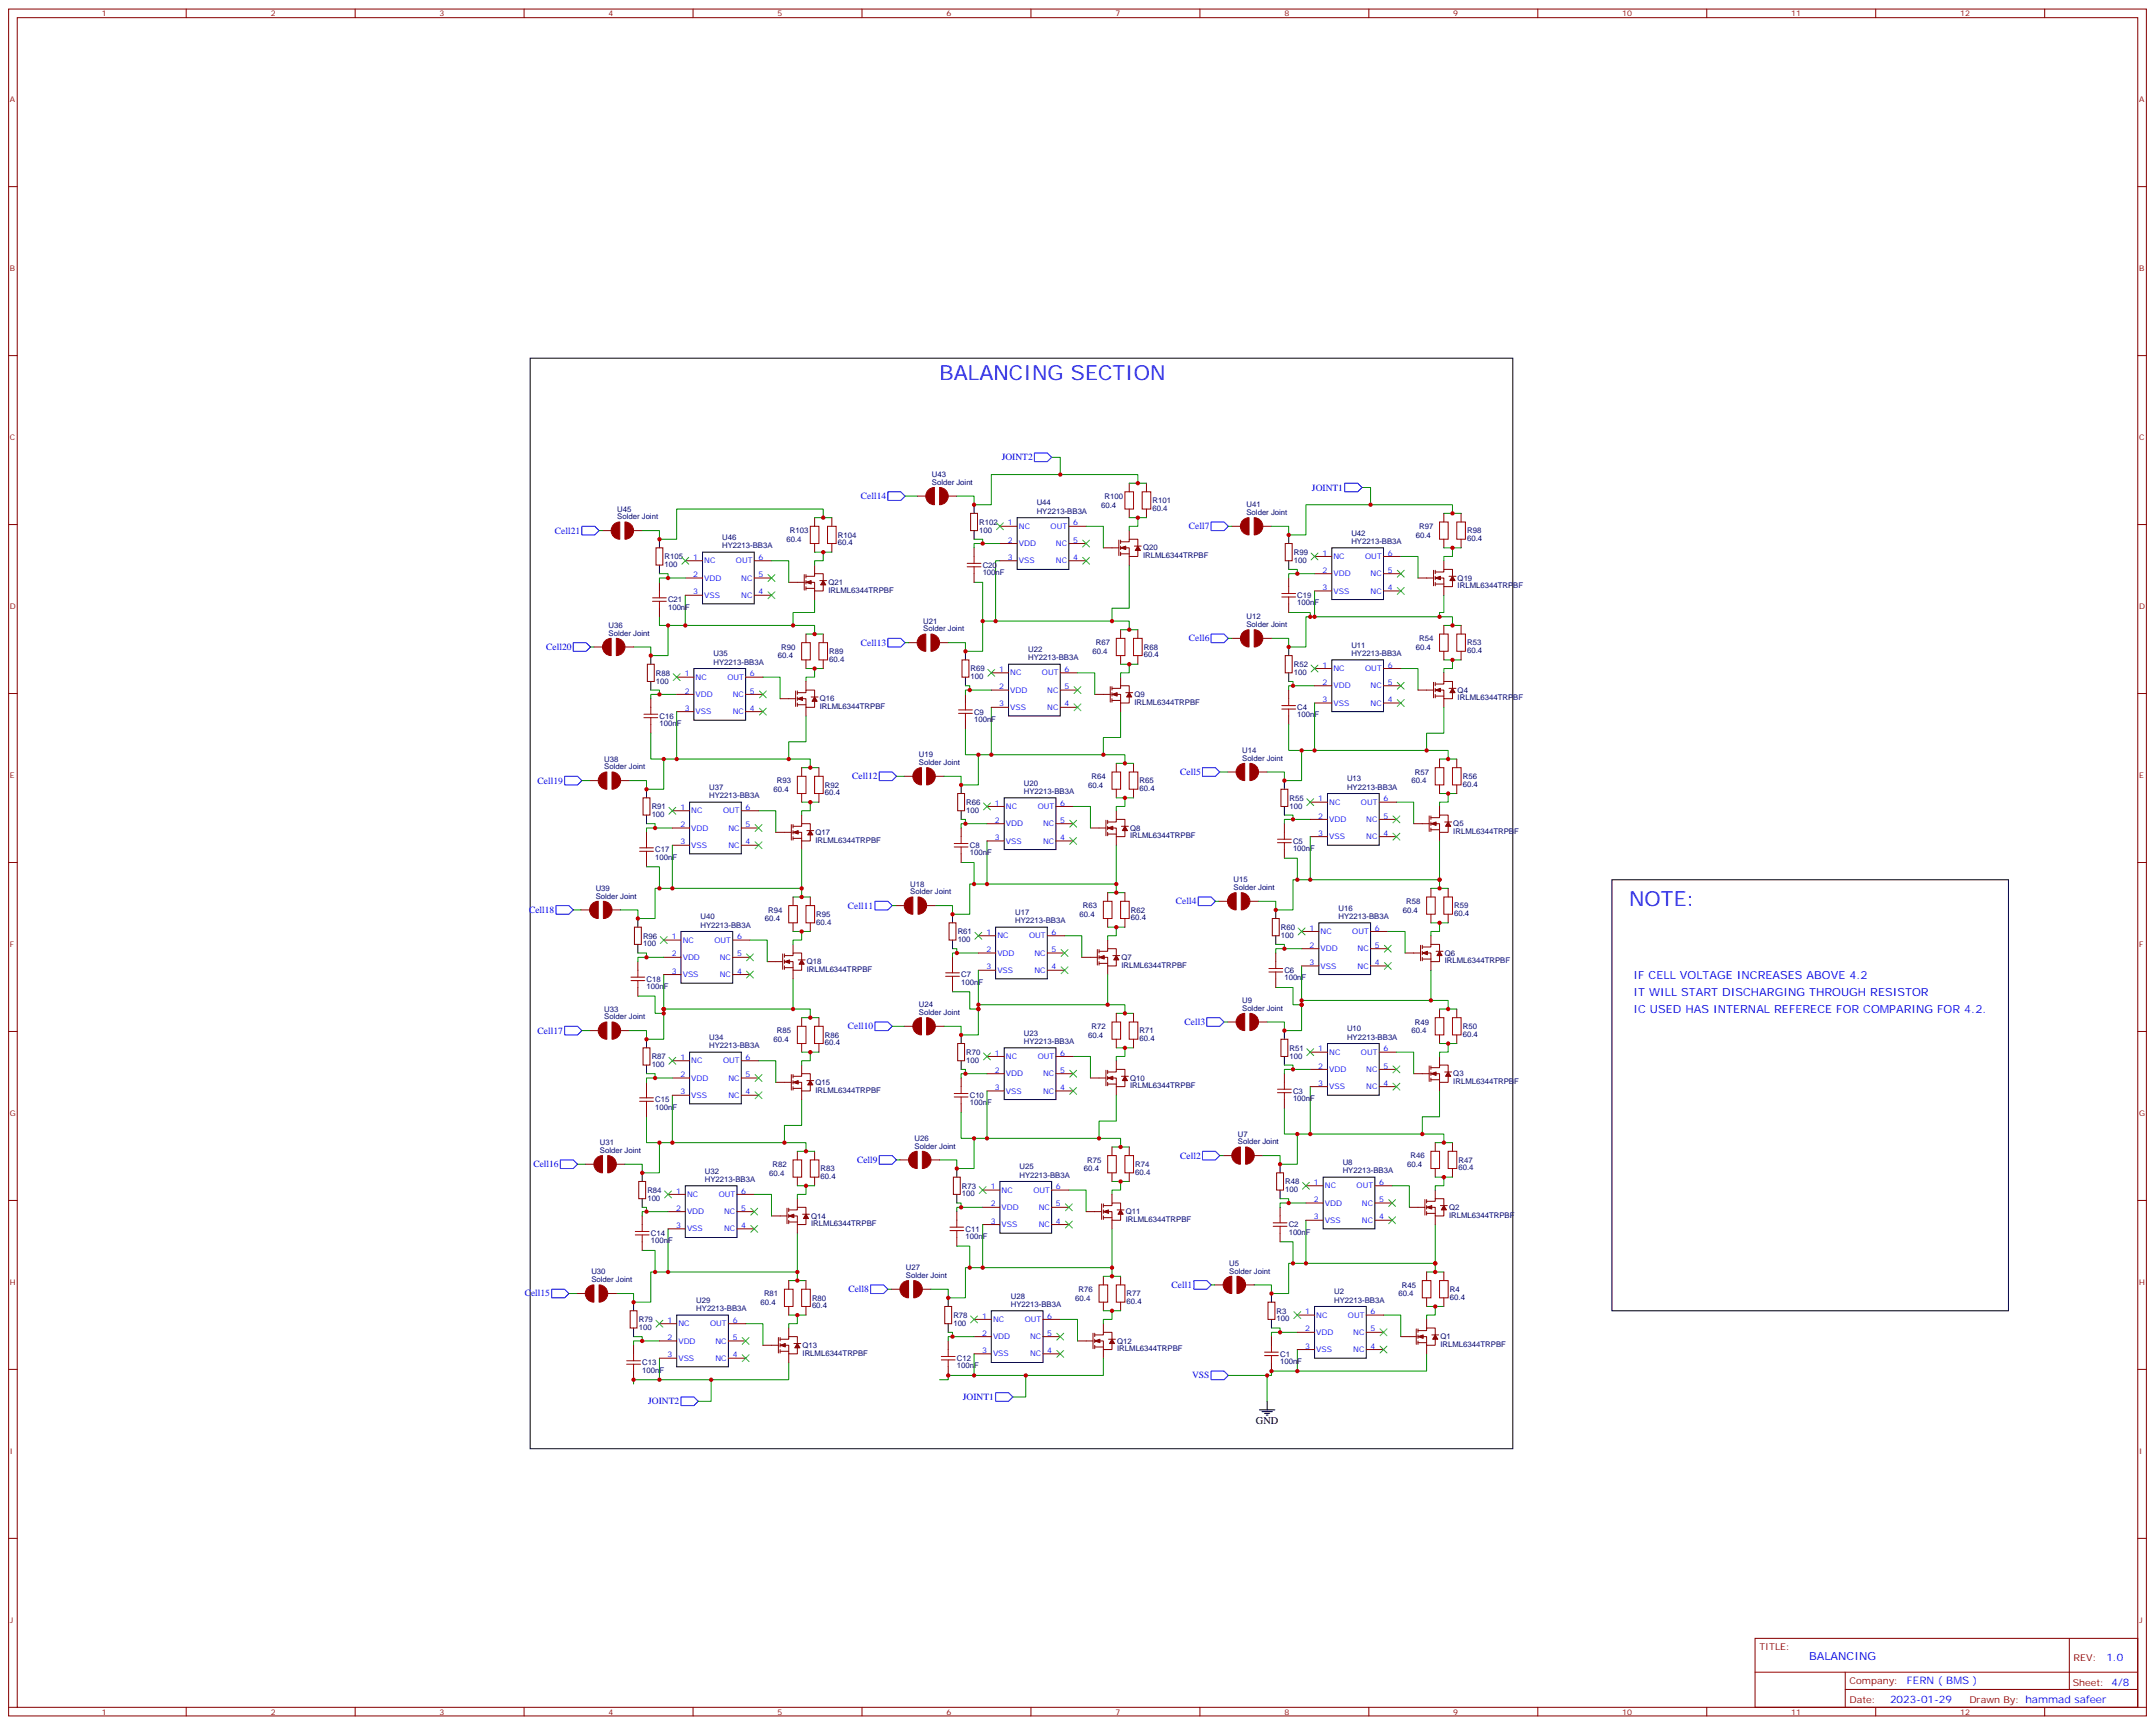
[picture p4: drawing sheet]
<svg xmlns="http://www.w3.org/2000/svg" width="882mm" height="706mm" viewBox="0 0 882 706" stroke-linecap="round" stroke-linejoin="round" font-family="sans-serif">
<defs><g id="words">
<g font-size="8.5" fill="#00f">
<text x="384.5" y="155.4">BALANCING SECTION</text>
<text x="666.7" y="370.6">NOTE:</text>
</g>
<g font-size="4.6" fill="#00f">
<text x="668.5" y="400.6">IF CELL VOLTAGE INCREASES ABOVE 4.2</text>
<text x="668.5" y="407.6">IT WILL START DISCHARGING THROUGH RESISTOR</text>
<text x="668.5" y="414.7">IC USED HAS INTERNAL REFERECE FOR COMPARING FOR 4.2.</text>
<text x="740.3" y="679.5">BALANCING</text>
</g>
<text font-size="4.2" x="514" y="582.6">GND</text>
<g font-size="4.2" fill="#00f">
<text x="862.1" y="679.7">1.0</text>
<text x="780.4" y="689.3">FERN ( BMS )</text>
<text x="773.5" y="697.1">2023-01-29</text>
</g>
<g font-size="3.9" fill="#00f">
<text x="409.9" y="188.4">JOINT2</text>
<text x="536.9" y="200.7">JOINT1</text>
<text x="352.3" y="204.2">Cell14</text>
<text x="227.1" y="218.3">Cell21</text>
<text x="486.6" y="216.6">Cell7</text>
<text x="486.6" y="262.5">Cell6</text>
<text x="223.6" y="266">Cell20</text>
<text x="352.3" y="264.2">Cell13</text>
<text x="483" y="317.2">Cell5</text>
<text x="220" y="320.7">Cell19</text>
<text x="348.8" y="318.9">Cell12</text>
<text x="347" y="371.8">Cell11</text>
<text x="481.3" y="370">Cell4</text>
<text x="216.5" y="373.6">Cell18</text>
<text x="484.8" y="419.4">Cell3</text>
<text x="220" y="422.9">Cell17</text>
<text x="347" y="421.2">Cell10</text>
<text x="218.3" y="477.6">Cell16</text>
<text x="350.7" y="475.9">Cell9</text>
<text x="483" y="474.1">Cell2</text>
<text x="479.5" y="527.1">Cell1</text>
<text x="214.7" y="530.5">Cell15</text>
<text x="347.2" y="528.8">Cell8</text>
<text x="487.9" y="564.1">VSS</text>
<text x="265.3" y="574.7">JOINT2</text>
<text x="394.1" y="572.9">JOINT1</text>
</g>
<g font-size="3.9" fill="#800">
<text x="720" y="675">TITLE:</text>
<text x="848.6" y="679.7">REV:</text>
<text x="756.9" y="689.2">Company:</text>
<text x="848.3" y="689.9">Sheet: 4/8</text>
<text x="756.9" y="696.9">Date:</text>
<text x="806" y="697">Drawn By: hammad safeer</text>
</g>
<g font-size="3.2" fill="#800">
<text x="41.6" y="6.7">1</text>
<text x="110.8" y="6.7">2</text>
<text x="179.9" y="6.7">3</text>
<text x="249.1" y="6.7">4</text>
<text x="318.2" y="6.7">5</text>
<text x="387.3" y="6.7">6</text>
<text x="456.5" y="6.7">7</text>
<text x="525.6" y="6.7">8</text>
<text x="594.8" y="6.7">9</text>
<text x="663.9" y="6.7">10</text>
<text x="733.1" y="6.7">11</text>
<text x="802.2" y="6.7">12</text>
<text x="4.1" y="41.8">A</text>
<text x="875.4" y="41.8">A</text>
<text x="4.1" y="110.9">B</text>
<text x="875.4" y="110.9">B</text>
<text x="4.1" y="180.1">C</text>
<text x="875.4" y="180.1">C</text>
<text x="4.1" y="249.2">D</text>
<text x="875.4" y="249.2">D</text>
<text x="4.1" y="318.4">E</text>
<text x="875.4" y="318.4">E</text>
<text x="4.1" y="387.5">F</text>
<text x="875.4" y="387.5">F</text>
<text x="4.1" y="456.7">G</text>
<text x="875.4" y="456.7">G</text>
<text x="4.1" y="525.8">H</text>
<text x="875.4" y="525.8">H</text>
<text x="4.1" y="595">I</text>
<text x="875.4" y="595">I</text>
<text x="4.1" y="664.1">J</text>
<text x="875.4" y="664.1">J</text>
<text x="41.6" y="701.7">1</text>
<text x="110.8" y="701.7">2</text>
<text x="179.9" y="701.7">3</text>
<text x="249.1" y="701.7">4</text>
<text x="318.2" y="701.7">5</text>
<text x="387.3" y="701.7">6</text>
<text x="456.5" y="701.7">7</text>
<text x="525.6" y="701.7">8</text>
<text x="594.8" y="701.7">9</text>
<text x="663.9" y="701.7">10</text>
<text x="733.1" y="701.7">11</text>
<text x="802.2" y="701.7">12</text>
</g>
<g font-size="3.2" fill="#000080">
<text x="381.4" y="195.2">U43</text>
<text x="381.4" y="198.4">Solder Joint</text>
<text x="252.6" y="209.3">U45</text>
<text x="424.3" y="206.8">U44</text>
<text x="450.6" y="207.7">60.4</text>
<text x="452" y="204.2">R100</text>
<text x="471.7" y="209.1">60.4</text>
<text x="471.7" y="205.9">R101</text>
<text x="510.1" y="207.6">U41</text>
<text x="252.6" y="212.5">Solder Joint</text>
<text x="400.8" y="214.7">R102</text>
<text x="424.3" y="210.2">HY2213-BB3A</text>
<text x="510.1" y="210.8">Solder Joint</text>
<text x="295.5" y="221">U46</text>
<text x="321.9" y="221.8">60.4</text>
<text x="323.3" y="218.3">R103</text>
<text x="342.9" y="220">R104</text>
<text x="400.8" y="218">100</text>
<text x="553" y="219.2">U42</text>
<text x="579.4" y="220">60.4</text>
<text x="580.8" y="216.5">R97</text>
<text x="600.4" y="221.4">60.4</text>
<text x="600.4" y="218.3">R98</text>
<text x="295.5" y="224.4">HY2213-BB3A</text>
<text x="342.9" y="223.2">60.4</text>
<text x="467.8" y="225.2">Q20</text>
<text x="529.5" y="227.1">R99</text>
<text x="553" y="222.6">HY2213-BB3A</text>
<text x="272" y="232.1">100</text>
<text x="272" y="228.9">R105</text>
<text x="402.2" y="232.4">C20</text>
<text x="467.8" y="228.4">IRLML6344TRPBF</text>
<text x="529.5" y="230.3">100</text>
<text x="339" y="239.4">Q21</text>
<text x="402.2" y="235.4">100nF</text>
<text x="596.5" y="237.6">Q19</text>
<text x="339" y="242.5">IRLML6344TRPBF</text>
<text x="530.9" y="244.8">C19</text>
<text x="596.5" y="240.8">IRLML6344TRPBF</text>
<text x="273.4" y="249.5">100nF</text>
<text x="273.4" y="246.5">C21</text>
<text x="530.9" y="247.7">100nF</text>
<text x="249.1" y="256.9">U36</text>
<text x="377.8" y="255.2">U21</text>
<text x="510.1" y="256.6">Solder Joint</text>
<text x="510.1" y="253.4">U12</text>
<text x="249.1" y="260.2">Solder Joint</text>
<text x="377.8" y="258.4">Solder Joint</text>
<text x="580.8" y="262.4">R54</text>
<text x="292" y="268.6">U35</text>
<text x="318.4" y="269.4">60.4</text>
<text x="319.7" y="265.9">R90</text>
<text x="339.4" y="267.7">R89</text>
<text x="420.8" y="266.8">U22</text>
<text x="447.1" y="267.7">60.4</text>
<text x="448.5" y="264.1">R67</text>
<text x="468.1" y="269.1">60.4</text>
<text x="468.1" y="265.9">R68</text>
<text x="553" y="268.5">HY2213-BB3A</text>
<text x="553" y="265.1">U11</text>
<text x="579.4" y="265.9">60.4</text>
<text x="600.4" y="267.3">60.4</text>
<text x="600.4" y="264.1">R53</text>
<text x="292" y="272">HY2213-BB3A</text>
<text x="339.4" y="270.8">60.4</text>
<text x="397.2" y="274.7">R69</text>
<text x="420.8" y="270.2">HY2213-BB3A</text>
<text x="529.5" y="272.9">R52</text>
<text x="268.5" y="279.7">100</text>
<text x="268.5" y="276.5">R88</text>
<text x="397.2" y="277.9">100</text>
<text x="529.5" y="276.2">100</text>
<text x="335.5" y="287">Q16</text>
<text x="464.3" y="285.2">Q9</text>
<text x="596.5" y="286.6">IRLML6344TRPBF</text>
<text x="596.5" y="283.5">Q4</text>
<text x="335.5" y="290.2">IRLML6344TRPBF</text>
<text x="398.6" y="292.4">C9</text>
<text x="464.3" y="288.4">IRLML6344TRPBF</text>
<text x="530.9" y="293.6">100nF</text>
<text x="530.9" y="290.6">C4</text>
<text x="269.9" y="297.1">100nF</text>
<text x="269.9" y="294.2">C16</text>
<text x="398.6" y="295.3">100nF</text>
<text x="247.3" y="311.6">U38</text>
<text x="376.1" y="309.9">U19</text>
<text x="508.4" y="311.3">Solder Joint</text>
<text x="508.4" y="308.1">U14</text>
<text x="247.3" y="314.9">Solder Joint</text>
<text x="376.1" y="313.1">Solder Joint</text>
<text x="579" y="317">R57</text>
<text x="290.2" y="323.3">U37</text>
<text x="318" y="320.6">R93</text>
<text x="337.6" y="322.3">R92</text>
<text x="419" y="321.5">U20</text>
<text x="445.4" y="322.3">60.4</text>
<text x="446.7" y="318.8">R64</text>
<text x="466.4" y="323.7">60.4</text>
<text x="466.4" y="320.6">R65</text>
<text x="551.3" y="323.1">HY2213-BB3A</text>
<text x="551.3" y="319.7">U13</text>
<text x="577.6" y="320.6">60.4</text>
<text x="598.7" y="322">60.4</text>
<text x="598.7" y="318.8">R56</text>
<text x="290.2" y="326.7">HY2213-BB3A</text>
<text x="316.6" y="324.1">60.4</text>
<text x="337.6" y="325.5">60.4</text>
<text x="395.5" y="329.4">R66</text>
<text x="419" y="324.9">HY2213-BB3A</text>
<text x="527.8" y="327.6">R55</text>
<text x="266.7" y="334.4">100</text>
<text x="266.7" y="331.2">R91</text>
<text x="395.5" y="332.6">100</text>
<text x="527.8" y="330.9">100</text>
<text x="333.7" y="341.7">Q17</text>
<text x="462.5" y="339.9">Q8</text>
<text x="594.8" y="341.3">IRLML6344TRPBF</text>
<text x="594.8" y="338.1">Q5</text>
<text x="333.7" y="344.8">IRLML6344TRPBF</text>
<text x="396.9" y="347.1">C8</text>
<text x="462.5" y="343.1">IRLML6344TRPBF</text>
<text x="529.2" y="345.3">C5</text>
<text x="268.1" y="351.8">100nF</text>
<text x="268.1" y="348.8">C17</text>
<text x="396.9" y="350">100nF</text>
<text x="529.2" y="348.3">100nF</text>
<text x="243.8" y="364.5">U39</text>
<text x="372.5" y="362.8">U18</text>
<text x="504.8" y="364.2">Solder Joint</text>
<text x="504.8" y="361">U15</text>
<text x="243.8" y="367.8">Solder Joint</text>
<text x="372.5" y="366">Solder Joint</text>
<text x="443.2" y="371.7">R63</text>
<text x="575.5" y="370">R58</text>
<text x="595.1" y="371.7">R59</text>
<text x="286.7" y="376.2">U40</text>
<text x="313.1" y="377">60.4</text>
<text x="314.4" y="373.5">R94</text>
<text x="334.1" y="375.3">R95</text>
<text x="415.5" y="377.8">HY2213-BB3A</text>
<text x="415.5" y="374.4">U17</text>
<text x="441.8" y="375.3">60.4</text>
<text x="462.8" y="376.7">60.4</text>
<text x="462.8" y="373.5">R62</text>
<text x="547.8" y="376.1">HY2213-BB3A</text>
<text x="547.8" y="372.7">U16</text>
<text x="574.1" y="373.5">60.4</text>
<text x="595.1" y="374.9">60.4</text>
<text x="286.7" y="379.6">HY2213-BB3A</text>
<text x="334.1" y="378.4">60.4</text>
<text x="391.9" y="382.3">R61</text>
<text x="524.2" y="383.8">100</text>
<text x="524.2" y="380.5">R60</text>
<text x="263.2" y="387.3">100</text>
<text x="263.2" y="384.1">R96</text>
<text x="391.9" y="385.5">100</text>
<text x="330.2" y="394.6">Q18</text>
<text x="459" y="396">IRLML6344TRPBF</text>
<text x="459" y="392.8">Q7</text>
<text x="591.3" y="394.2">IRLML6344TRPBF</text>
<text x="591.3" y="391.1">Q6</text>
<text x="264.6" y="401.8">C18</text>
<text x="330.2" y="397.8">IRLML6344TRPBF</text>
<text x="393.3" y="400">C7</text>
<text x="525.6" y="401.2">100nF</text>
<text x="525.6" y="398.2">C6</text>
<text x="264.6" y="404.7">100nF</text>
<text x="393.3" y="402.9">100nF</text>
<text x="247.3" y="413.9">U33</text>
<text x="376.1" y="412.2">U24</text>
<text x="508.4" y="413.6">Solder Joint</text>
<text x="508.4" y="410.4">U9</text>
<text x="247.3" y="417.2">Solder Joint</text>
<text x="376.1" y="415.4">Solder Joint</text>
<text x="579" y="419.4">R49</text>
<text x="290.2" y="425.6">U34</text>
<text x="318" y="422.9">R85</text>
<text x="337.6" y="424.6">R86</text>
<text x="419" y="423.8">U23</text>
<text x="445.4" y="424.6">60.4</text>
<text x="446.7" y="421.1">R72</text>
<text x="466.4" y="422.9">R71</text>
<text x="551.3" y="425.4">HY2213-BB3A</text>
<text x="551.3" y="422">U10</text>
<text x="577.6" y="422.9">60.4</text>
<text x="598.7" y="424.3">60.4</text>
<text x="598.7" y="421.1">R50</text>
<text x="290.2" y="429">HY2213-BB3A</text>
<text x="316.6" y="426.4">60.4</text>
<text x="337.6" y="427.8">60.4</text>
<text x="395.5" y="431.7">R70</text>
<text x="419" y="427.2">HY2213-BB3A</text>
<text x="466.4" y="426">60.4</text>
<text x="527.8" y="429.9">R51</text>
<text x="266.7" y="436.7">100</text>
<text x="266.7" y="433.5">R87</text>
<text x="395.5" y="434.9">100</text>
<text x="527.8" y="433.2">100</text>
<text x="333.7" y="444">Q15</text>
<text x="462.5" y="442.2">Q10</text>
<text x="594.8" y="443.6">IRLML6344TRPBF</text>
<text x="594.8" y="440.4">Q3</text>
<text x="333.7" y="447.1">IRLML6344TRPBF</text>
<text x="396.9" y="449.4">C10</text>
<text x="462.5" y="445.4">IRLML6344TRPBF</text>
<text x="529.2" y="447.6">C3</text>
<text x="268.1" y="454.1">100nF</text>
<text x="268.1" y="451.1">C15</text>
<text x="396.9" y="452.3">100nF</text>
<text x="529.2" y="450.6">100nF</text>
<text x="374.3" y="466.9">U26</text>
<text x="506.6" y="465.1">U7</text>
<text x="245.5" y="471.8">Solder Joint</text>
<text x="245.5" y="468.6">U31</text>
<text x="374.3" y="470.1">Solder Joint</text>
<text x="506.6" y="468.3">Solder Joint</text>
<text x="316.2" y="477.6">R82</text>
<text x="335.8" y="479.3">R83</text>
<text x="417.2" y="478.5">U25</text>
<text x="443.6" y="479.3">60.4</text>
<text x="445" y="475.8">R75</text>
<text x="464.6" y="477.6">R74</text>
<text x="549.5" y="476.7">U8</text>
<text x="575.9" y="477.6">60.4</text>
<text x="577.3" y="474">R46</text>
<text x="596.9" y="479">60.4</text>
<text x="596.9" y="475.8">R47</text>
<text x="288.5" y="483.6">HY2213-BB3A</text>
<text x="288.5" y="480.3">U32</text>
<text x="314.8" y="481.1">60.4</text>
<text x="335.8" y="482.5">60.4</text>
<text x="417.2" y="481.9">HY2213-BB3A</text>
<text x="464.6" y="480.7">60.4</text>
<text x="526" y="484.6">R48</text>
<text x="549.5" y="480.1">HY2213-BB3A</text>
<text x="264.9" y="491.4">100</text>
<text x="264.9" y="488.1">R84</text>
<text x="393.7" y="489.6">100</text>
<text x="393.7" y="486.4">R73</text>
<text x="526" y="487.8">100</text>
<text x="460.7" y="496.9">Q11</text>
<text x="593" y="495.1">Q2</text>
<text x="332" y="501.8">IRLML6344TRPBF</text>
<text x="332" y="498.7">Q14</text>
<text x="460.7" y="500.1">IRLML6344TRPBF</text>
<text x="527.4" y="502.3">C2</text>
<text x="593" y="498.3">IRLML6344TRPBF</text>
<text x="266.3" y="508.8">100nF</text>
<text x="266.3" y="505.8">C14</text>
<text x="395.1" y="507">100nF</text>
<text x="395.1" y="504.1">C11</text>
<text x="527.4" y="505.2">100nF</text>
<text x="242" y="521.5">U30</text>
<text x="370.8" y="519.8">U27</text>
<text x="503.1" y="521.2">Solder Joint</text>
<text x="503.1" y="518">U5</text>
<text x="242" y="524.8">Solder Joint</text>
<text x="370.8" y="523">Solder Joint</text>
<text x="573.7" y="526.9">R45</text>
<text x="284.9" y="533.2">U29</text>
<text x="312.7" y="530.5">R81</text>
<text x="332.3" y="532.2">R80</text>
<text x="413.7" y="531.4">U28</text>
<text x="440.1" y="532.2">60.4</text>
<text x="441.4" y="528.7">R76</text>
<text x="461.1" y="533.6">60.4</text>
<text x="461.1" y="530.5">R77</text>
<text x="546" y="533">HY2213-BB3A</text>
<text x="546" y="529.6">U2</text>
<text x="572.4" y="530.5">60.4</text>
<text x="593.4" y="531.9">60.4</text>
<text x="593.4" y="528.7">R4</text>
<text x="284.9" y="536.6">HY2213-BB3A</text>
<text x="311.3" y="534">60.4</text>
<text x="332.3" y="535.4">60.4</text>
<text x="390.2" y="539.3">R78</text>
<text x="413.7" y="534.8">HY2213-BB3A</text>
<text x="522.5" y="537.5">R3</text>
<text x="261.4" y="544.3">100</text>
<text x="261.4" y="541.1">R79</text>
<text x="390.2" y="542.5">100</text>
<text x="522.5" y="540.8">100</text>
<text x="328.4" y="551.6">Q13</text>
<text x="457.2" y="549.8">Q12</text>
<text x="589.5" y="551.2">IRLML6344TRPBF</text>
<text x="589.5" y="548">Q1</text>
<text x="328.4" y="554.7">IRLML6344TRPBF</text>
<text x="391.6" y="557">C12</text>
<text x="457.2" y="553">IRLML6344TRPBF</text>
<text x="523.9" y="555.2">C1</text>
<text x="262.8" y="561.7">100nF</text>
<text x="262.8" y="558.7">C13</text>
<text x="391.6" y="559.9">100nF</text>
<text x="523.9" y="558.2">100nF</text>
</g>
<g font-size="3.2" fill="#00f">
<text x="412.5" y="215">1</text>
<text x="439.2" y="215">6</text>
<text x="417" y="216.4">NC</text>
<text x="430" y="216.4">OUT</text>
<text x="412.5" y="222.1">2</text>
<text x="417" y="223.5">VDD</text>
<text x="432.1" y="223.5">NC</text>
<text x="439.2" y="222.1">5</text>
<text x="541.3" y="227.4">1</text>
<text x="568" y="227.4">6</text>
<text x="283.7" y="229.1">1</text>
<text x="288.2" y="230.5">NC</text>
<text x="301.2" y="230.5">OUT</text>
<text x="310.4" y="229.1">6</text>
<text x="412.5" y="229.1">3</text>
<text x="417" y="230.5">VSS</text>
<text x="432.1" y="230.5">NC</text>
<text x="439.2" y="229.1">4</text>
<text x="545.7" y="228.8">NC</text>
<text x="558.7" y="228.8">OUT</text>
<text x="283.7" y="236.2">2</text>
<text x="288.2" y="237.6">VDD</text>
<text x="303.4" y="237.6">NC</text>
<text x="310.4" y="236.2">5</text>
<text x="541.3" y="234.4">2</text>
<text x="545.7" y="235.8">VDD</text>
<text x="560.9" y="235.8">NC</text>
<text x="568" y="234.4">5</text>
<text x="283.7" y="243.2">3</text>
<text x="288.2" y="244.7">VSS</text>
<text x="303.4" y="244.7">NC</text>
<text x="310.4" y="243.2">4</text>
<text x="541.3" y="241.5">3</text>
<text x="545.7" y="242.9">VSS</text>
<text x="560.9" y="242.9">NC</text>
<text x="568" y="241.5">4</text>
<text x="409" y="275">1</text>
<text x="435.7" y="275">6</text>
<text x="541.3" y="273.2">1</text>
<text x="545.7" y="274.6">NC</text>
<text x="558.7" y="274.6">OUT</text>
<text x="568" y="273.2">6</text>
<text x="280.2" y="276.8">1</text>
<text x="284.7" y="278.2">NC</text>
<text x="297.7" y="278.2">OUT</text>
<text x="306.9" y="276.8">6</text>
<text x="413.5" y="276.4">NC</text>
<text x="426.4" y="276.4">OUT</text>
<text x="541.3" y="280.3">2</text>
<text x="545.7" y="281.7">VDD</text>
<text x="560.9" y="281.7">NC</text>
<text x="568" y="280.3">5</text>
<text x="280.2" y="283.8">2</text>
<text x="284.7" y="285.2">VDD</text>
<text x="299.9" y="285.2">NC</text>
<text x="306.9" y="283.8">5</text>
<text x="409" y="282">2</text>
<text x="413.5" y="283.5">VDD</text>
<text x="428.6" y="283.5">NC</text>
<text x="435.7" y="282">5</text>
<text x="541.3" y="287.3">3</text>
<text x="568" y="287.3">4</text>
<text x="280.2" y="290.9">3</text>
<text x="284.7" y="292.3">VSS</text>
<text x="299.9" y="292.3">NC</text>
<text x="306.9" y="290.9">4</text>
<text x="409" y="289.1">3</text>
<text x="413.5" y="290.5">VSS</text>
<text x="428.6" y="290.5">NC</text>
<text x="435.7" y="289.1">4</text>
<text x="545.7" y="288.7">VSS</text>
<text x="560.9" y="288.7">NC</text>
<text x="407.2" y="329.7">1</text>
<text x="433.9" y="329.7">6</text>
<text x="539.5" y="327.9">1</text>
<text x="544" y="329.3">NC</text>
<text x="557" y="329.3">OUT</text>
<text x="566.2" y="327.9">6</text>
<text x="278.4" y="331.4">1</text>
<text x="282.9" y="332.8">NC</text>
<text x="295.9" y="332.8">OUT</text>
<text x="305.2" y="331.4">6</text>
<text x="411.7" y="331.1">NC</text>
<text x="424.7" y="331.1">OUT</text>
<text x="539.5" y="335">2</text>
<text x="566.2" y="335">5</text>
<text x="278.4" y="338.5">2</text>
<text x="282.9" y="339.9">VDD</text>
<text x="298.1" y="339.9">NC</text>
<text x="305.2" y="338.5">5</text>
<text x="407.2" y="336.7">2</text>
<text x="411.7" y="338.1">VDD</text>
<text x="426.9" y="338.1">NC</text>
<text x="433.9" y="336.7">5</text>
<text x="544" y="336.4">VDD</text>
<text x="559.1" y="336.4">NC</text>
<text x="278.4" y="345.5">3</text>
<text x="282.9" y="347">VSS</text>
<text x="298.1" y="347">NC</text>
<text x="305.2" y="345.5">4</text>
<text x="407.2" y="343.8">3</text>
<text x="411.7" y="345.2">VSS</text>
<text x="426.9" y="345.2">NC</text>
<text x="433.9" y="343.8">4</text>
<text x="539.5" y="342">3</text>
<text x="544" y="343.4">VSS</text>
<text x="559.1" y="343.4">NC</text>
<text x="566.2" y="342">4</text>
<text x="403.7" y="382.6">1</text>
<text x="408.2" y="384">NC</text>
<text x="421.1" y="384">OUT</text>
<text x="430.4" y="382.6">6</text>
<text x="536" y="380.8">1</text>
<text x="540.5" y="382.2">NC</text>
<text x="553.4" y="382.2">OUT</text>
<text x="562.7" y="380.8">6</text>
<text x="274.9" y="384.4">1</text>
<text x="279.4" y="385.8">NC</text>
<text x="292.4" y="385.8">OUT</text>
<text x="301.6" y="384.4">6</text>
<text x="403.7" y="389.6">2</text>
<text x="430.4" y="389.6">5</text>
<text x="536" y="387.9">2</text>
<text x="540.5" y="389.3">VDD</text>
<text x="555.6" y="389.3">NC</text>
<text x="562.7" y="387.9">5</text>
<text x="274.9" y="391.4">2</text>
<text x="279.4" y="392.8">VDD</text>
<text x="294.6" y="392.8">NC</text>
<text x="301.6" y="391.4">5</text>
<text x="408.2" y="391.1">VDD</text>
<text x="423.3" y="391.1">NC</text>
<text x="536" y="394.9">3</text>
<text x="562.7" y="394.9">4</text>
<text x="274.9" y="398.5">3</text>
<text x="279.4" y="399.9">VSS</text>
<text x="294.6" y="399.9">NC</text>
<text x="301.6" y="398.5">4</text>
<text x="403.7" y="396.7">3</text>
<text x="408.2" y="398.1">VSS</text>
<text x="423.3" y="398.1">NC</text>
<text x="430.4" y="396.7">4</text>
<text x="540.5" y="396.3">VSS</text>
<text x="555.6" y="396.3">NC</text>
<text x="407.2" y="432">1</text>
<text x="433.9" y="432">6</text>
<text x="539.5" y="430.2">1</text>
<text x="544" y="431.6">NC</text>
<text x="557" y="431.6">OUT</text>
<text x="566.2" y="430.2">6</text>
<text x="278.4" y="433.7">1</text>
<text x="282.9" y="435.2">NC</text>
<text x="295.9" y="435.2">OUT</text>
<text x="305.2" y="433.7">6</text>
<text x="411.7" y="433.4">NC</text>
<text x="424.7" y="433.4">OUT</text>
<text x="539.5" y="437.3">2</text>
<text x="566.2" y="437.3">5</text>
<text x="278.4" y="440.8">2</text>
<text x="282.9" y="442.2">VDD</text>
<text x="298.1" y="442.2">NC</text>
<text x="305.2" y="440.8">5</text>
<text x="407.2" y="439">2</text>
<text x="411.7" y="440.4">VDD</text>
<text x="426.9" y="440.4">NC</text>
<text x="433.9" y="439">5</text>
<text x="544" y="438.7">VDD</text>
<text x="559.1" y="438.7">NC</text>
<text x="278.4" y="447.9">3</text>
<text x="282.9" y="449.3">VSS</text>
<text x="298.1" y="449.3">NC</text>
<text x="305.2" y="447.9">4</text>
<text x="407.2" y="446.1">3</text>
<text x="411.7" y="447.5">VSS</text>
<text x="426.9" y="447.5">NC</text>
<text x="433.9" y="446.1">4</text>
<text x="539.5" y="444.3">3</text>
<text x="544" y="445.7">VSS</text>
<text x="559.1" y="445.7">NC</text>
<text x="566.2" y="444.3">4</text>
<text x="537.7" y="484.9">1</text>
<text x="564.4" y="484.9">6</text>
<text x="276.7" y="488.4">1</text>
<text x="281.2" y="489.8">NC</text>
<text x="294.1" y="489.8">OUT</text>
<text x="303.4" y="488.4">6</text>
<text x="405.4" y="486.7">1</text>
<text x="409.9" y="488.1">NC</text>
<text x="422.9" y="488.1">OUT</text>
<text x="432.2" y="486.7">6</text>
<text x="537.7" y="491.9">2</text>
<text x="542.2" y="486.3">NC</text>
<text x="555.2" y="486.3">OUT</text>
<text x="564.4" y="491.9">5</text>
<text x="276.7" y="495.5">2</text>
<text x="281.2" y="496.9">VDD</text>
<text x="296.3" y="496.9">NC</text>
<text x="303.4" y="495.5">5</text>
<text x="405.4" y="493.7">2</text>
<text x="409.9" y="495.1">VDD</text>
<text x="425.1" y="495.1">NC</text>
<text x="432.2" y="493.7">5</text>
<text x="542.2" y="493.4">VDD</text>
<text x="557.4" y="493.4">NC</text>
<text x="276.7" y="502.5">3</text>
<text x="281.2" y="503.9">VSS</text>
<text x="296.3" y="503.9">NC</text>
<text x="303.4" y="502.5">4</text>
<text x="405.4" y="500.8">3</text>
<text x="409.9" y="502.2">VSS</text>
<text x="425.1" y="502.2">NC</text>
<text x="432.2" y="500.8">4</text>
<text x="537.7" y="499">3</text>
<text x="542.2" y="500.4">VSS</text>
<text x="557.4" y="500.4">NC</text>
<text x="564.4" y="499">4</text>
<text x="401.9" y="539.6">1</text>
<text x="428.6" y="539.6">6</text>
<text x="534.2" y="537.8">1</text>
<text x="538.7" y="539.2">NC</text>
<text x="551.7" y="539.2">OUT</text>
<text x="560.9" y="537.8">6</text>
<text x="273.1" y="541.3">1</text>
<text x="277.6" y="542.7">NC</text>
<text x="290.6" y="542.7">OUT</text>
<text x="299.9" y="541.3">6</text>
<text x="406.4" y="541">NC</text>
<text x="419.4" y="541">OUT</text>
<text x="534.2" y="544.9">2</text>
<text x="560.9" y="544.9">5</text>
<text x="273.1" y="548.4">2</text>
<text x="277.6" y="549.8">VDD</text>
<text x="292.8" y="549.8">NC</text>
<text x="299.9" y="548.4">5</text>
<text x="401.9" y="546.6">2</text>
<text x="406.4" y="548">VDD</text>
<text x="421.6" y="548">NC</text>
<text x="428.6" y="546.6">5</text>
<text x="534.2" y="551.9">3</text>
<text x="538.7" y="546.3">VDD</text>
<text x="553.9" y="546.3">NC</text>
<text x="560.9" y="551.9">4</text>
<text x="273.1" y="555.4">3</text>
<text x="277.6" y="556.9">VSS</text>
<text x="292.8" y="556.9">NC</text>
<text x="299.9" y="555.4">4</text>
<text x="401.9" y="553.7">3</text>
<text x="406.4" y="555.1">VSS</text>
<text x="421.6" y="555.1">NC</text>
<text x="428.6" y="553.7">4</text>
<text x="538.7" y="553.3">VSS</text>
<text x="553.9" y="553.3">NC</text>
</g>
</g></defs>
<g fill="none" stroke="#870000" stroke-width=".41">
<path d="M3.5 3.7h874.9v698.5h-874.9zM7.1 7.2h867.8v691.5h-867.8zM76.2 3.7v3.5M145.3 3.7v3.5M214.5 3.7v3.5M283.6 3.7v3.5M352.8 3.7v3.5M421.9 3.7v3.5M491.1 3.7v3.5M560.2 3.7v3.5M629.4 3.7v3.5M698.5 3.7v3.5"/>
<path d="M767.6 3.7v3.5M836.8 3.7v3.5M3.5 76.4h3.6M874.9 76.4h3.5M3.5 145.5h3.6M874.9 145.5h3.5M462.1 197.7v3.6M469.2 197.7v3.6M3.5 214.7h3.6M246.6 217.1h3.5M259.3 217.1h3.5M333.4 211.8v3.6"/>
<path d="M340.4 211.8v3.6M375.4 203h3.5M388.1 203h3.5M397.2 210.1h2.8v7h-2.8zM409.2 215.4h7.1M437.4 215.4h7.1M462.1 208.3v3.5M462.1 217.1v3.6M469.2 208.3v3.5M504.1 215.4h3.5M516.8 215.4h3.5M590.9 210.1v3.5"/>
<path d="M598 210.1v3.5M874.9 214.7h3.5M268.5 224.2h2.8v7h-2.8zM269.9 238.3v3.5M280.5 229.5h7M280.5 236.5h7M308.7 229.5h7M308.7 236.5h7M322.8 238.3h6.3M329.1 235.1v6.4M329.8 235.8h3.6v-1h3.5v2.8M329.8 238.3h3.6v3.5h3.5v-2.4"/>
<path d="M329.8 235.1v1.4M329.8 237.6v1.4M333.4 222.4v3.6M333.4 231.2v3.6M335.5 237.6h2.8M340.4 222.4v3.6M398.6 224.2v3.5M398.6 234.8v3.5M409.2 229.5h7.1M409.2 222.4h7.1M437.4 229.5h7.1M437.4 222.4h7.1"/>
<path d="M451.6 224.2h6.3M457.9 221v6.4M458.6 221.7h3.5v-1h3.6v2.8M458.6 224.2h3.5v3.5h3.6v-2.5M458.6 226.7h3.5M458.6 221v1.4M458.6 223.5v1.4M458.6 226v1.4M462.1 227.7v3.5M464.3 223.5h2.8M526 222.4h2.8v7.1h-2.8zM527.4 236.5v3.6"/>
<path d="M538 227.7h7M538 234.8h7M566.2 227.7h7.1M566.2 234.8h7.1M580.3 236.5h6.4M586.7 233.4v6.3M587.4 234.1h3.5v-1.1h3.5v2.8M587.4 236.5h3.5v3.6h3.5v-2.5M587.4 239h3.5M587.4 233.4v1.4M587.4 235.8v1.4M587.4 238.3v1.4"/>
<path d="M590.9 220.7v3.5M590.9 229.5v3.5M593 235.8h2.8M598 220.7v3.5M269.9 248.9v3.5M280.5 243.6h7M308.7 243.6h7M329.8 240.8h3.6M329.8 240.1v1.4M329.8 259.5v3.5M333.4 241.8v3.6M336.9 259.5v3.5"/>
<path d="M458.6 257.7v3.5M465.7 257.7v3.5M527.4 247.1v3.5M538 241.8h7M566.2 241.8h7.1M590.9 240.1v3.5M590.9 255.9v3.6M598 255.9v3.6M243.1 264.8h3.5M255.8 264.8h3.5M264.9 271.8h2.9v7.1h-2.9zM276.9 277.1h7.1"/>
<path d="M305.2 277.1h7M329.8 270.1v3.5M329.8 278.9v3.5M336.9 270.1v3.5M371.8 263h3.6M384.5 263h3.6M393.7 270.1h2.8v7h-2.8zM405.7 275.3h7M433.9 275.3h7.1M458.6 268.3v3.5M458.6 277.1v3.5M465.7 268.3v3.5"/>
<path d="M504.1 261.2h3.5M516.8 261.2h3.5M526 268.3h2.8v7h-2.8zM538 273.6h7M566.2 273.6h7.1M586.7 279.2v6.4M587.4 279.9h3.5v-1h3.5v2.8M587.4 279.2v1.4M590.9 266.5v3.6M590.9 275.3v3.6M598 266.5v3.6M3.5 283.8h3.6"/>
<path d="M266.3 285.9v3.6M266.3 296.5v3.5M276.9 284.2h7.1M276.9 291.2h7.1M305.2 284.2h7M305.2 291.2h7M319.3 285.9h6.3M325.6 282.8v6.3M326.3 283.5h3.5v-1.1h3.6v2.8M326.3 285.9h3.5v3.6h3.6v-2.5M326.3 288.4h3.5M326.3 282.8v1.4"/>
<path d="M326.3 285.2v1.4M326.3 287.7v1.4M329.8 289.5v3.5M332 285.2h2.8M395.1 284.2v3.5M395.1 294.7v3.6M405.7 282.4h7M405.7 289.5h7M433.9 282.4h7.1M433.9 289.5h7.1M448 284.2h6.4M454.4 281v6.3"/>
<path d="M455.1 281.7h3.5v-1.1h3.5v2.9M455.1 284.2h3.5v3.5h3.5v-2.5M455.1 281v1.4M455.1 283.5v1.4M455.1 285.9v1.4M455.1 286.6h3.5M458.6 287.7v3.5M460.7 283.5h2.8M527.4 282.4v3.5M527.4 293v3.5M538 280.6h7M538 287.7h7"/>
<path d="M566.2 280.6h7.1M566.2 287.7h7.1M580.3 282.4h6.4M587.4 282.4h3.5v3.5h3.5v-2.4M587.4 281.7v1.4M587.4 284.2v1.4M587.4 284.9h3.5M590.9 285.9v3.6M593 281.7h2.8M874.9 283.8h3.5M241.3 319.4h3.5M254 319.4h3.5"/>
<path d="M328.1 314.1v3.6M335.1 314.1v3.6M370.1 317.7h3.5M382.8 317.7h3.5M456.8 312.4v3.5M463.9 312.4v3.5M502.4 315.9h3.5M515.1 315.9h3.5M589.1 310.6v3.5M596.2 310.6v3.5M263.2 326.5h2.8v7.1h-2.8zM275.2 331.8h7"/>
<path d="M275.2 338.8h7M303.4 331.8h7M303.4 338.8h7M323.8 337.4v6.4M324.6 338.1h3.5v-1h3.5v2.8M324.6 337.4v1.4M324.6 339.9v1.4M328.1 324.7v3.6M328.1 333.6v3.5M330.2 339.9h2.8M335.1 324.7v3.6M391.9 324.7h2.9v7.1h-2.9z"/>
<path d="M393.3 338.8v3.6M403.9 330h7.1M403.9 337.1h7.1M432.2 330h7M432.2 337.1h7M446.3 338.8h6.3M452.6 335.7v6.3M453.3 336.4h3.5v-1.1h3.6v2.8M453.3 338.8h3.5v3.6h3.6v-2.5M453.3 335.7v1.4M453.3 338.1v1.4M456.8 323v3.5"/>
<path d="M456.8 331.8v3.5M459 338.1h2.8M463.9 323v3.5M524.2 323h2.8v7h-2.8zM525.6 337.1v3.5M536.2 328.3h7.1M536.2 335.3h7.1M564.4 328.3h7.1M564.4 335.3h7.1M578.6 337.1h6.3M584.9 333.9v6.4M585.6 334.6h3.5v-1h3.6v2.8"/>
<path d="M585.6 337.1h3.5v3.5h3.6v-2.5M585.6 333.9v1.4M585.6 336.4v1.4M585.6 338.8v1.5M585.6 339.5h3.5M589.1 321.2v3.5M589.1 330v3.6M591.3 336.4h2.8M596.2 321.2v3.5M3.5 353h3.6M264.6 340.6v3.5M264.6 351.2v3.5"/>
<path d="M275.2 345.9h7M303.4 345.9h7M317.5 340.6h6.3M324.6 340.6h3.5v3.5h3.5v-2.4M324.6 342.4v1.4M324.6 343.1h3.5M328.1 344.1v3.6M393.3 349.4v3.6M403.9 344.1h7.1M432.2 344.1h7M453.3 340.6v1.4M453.3 341.3h3.5"/>
<path d="M456.8 342.4v3.5M525.6 347.7v3.5M536.2 342.4h7.1M564.4 342.4h7.1M589.1 340.6v3.5M874.9 353h3.5M237.8 372.4h3.5M250.5 372.4h3.5M259.6 379.4h2.9v7.1h-2.9zM324.6 367.1v3.5M324.6 377.6v3.6M331.6 367.1v3.5"/>
<path d="M331.6 377.6v3.6M366.5 370.6h3.6M379.2 370.6h3.6M388.4 377.6h2.8v7.1h-2.8zM453.3 365.3v3.5M453.3 375.9v3.5M460.4 365.3v3.5M460.4 375.9v3.5M498.8 368.8h3.6M511.5 368.8h3.6M520.7 375.9h2.8v7h-2.8zM585.6 363.5v3.6"/>
<path d="M585.6 374.1v3.5M592.7 363.5v3.6M592.7 374.1v3.5M261.1 393.5v3.6M271.6 384.7h7.1M271.6 391.8h7.1M271.6 398.8h7.1M299.9 384.7h7M299.9 391.8h7M299.9 398.8h7M314 393.5h6.3M320.3 390.3v6.4"/>
<path d="M321 391.1h3.6v-1.1h3.5v2.8M321 393.5h3.6v3.6h3.5v-2.5M321 396h3.6M321 390.3v1.5M321 392.8v1.4M321 395.3v1.4M324.6 386.5v3.5M324.6 397.1v3.5M326.7 392.8h2.8M389.8 391.8v3.5M400.4 382.9h7.1M400.4 390h7.1"/>
<path d="M400.4 397.1h7.1M428.6 382.9h7.1M428.6 390h7.1M428.6 397.1h7.1M442.7 391.8h6.4M449.1 388.6v6.3M449.8 389.3h3.5v-1.1h3.5v2.9M449.8 391.8h3.5v3.5h3.5v-2.5M449.8 394.2h3.5M449.8 388.6v1.4M449.8 391.1v1.4M449.8 393.5v1.4"/>
<path d="M453.3 384.7v3.5M453.3 395.3v3.5M455.4 391.1h2.9M522.1 390v3.5M532.7 381.2h7.1M532.7 388.2h7.1M532.7 395.3h7.1M560.9 381.2h7.1M560.9 388.2h7.1M560.9 395.3h7.1M575 390h6.4M581.4 386.8v6.4"/>
<path d="M582.1 387.5h3.5v-1h3.5v2.8M582.1 390h3.5v3.5h3.5v-2.4M582.1 392.5h3.5M582.1 386.8v1.4M582.1 389.3v1.4M582.1 391.8v1.4M585.6 382.9v3.6M585.6 393.5v3.6M587.7 389.3h2.8M261.1 404.1v3.5M328.1 416.5v3.5M335.1 416.5v3.5"/>
<path d="M370.1 420h3.5M382.8 420h3.5M389.8 402.3v3.6M456.8 414.7v3.5M463.9 414.7v3.5M502.4 418.2h3.5M515.1 418.2h3.5M522.1 400.6v3.5M589.1 412.9v3.6M596.2 412.9v3.6M3.5 422.1h3.6M241.3 421.7h3.5"/>
<path d="M254 421.7h3.5M263.2 428.8h2.8v7.1h-2.8zM275.2 434.1h7M303.4 434.1h7M323.8 439.7v6.4M324.6 439.7v1.4M328.1 427v3.6M328.1 435.9v3.5M335.1 427v3.6M391.9 427h2.9v7.1h-2.9zM403.9 432.3h7.1M403.9 439.4h7.1"/>
<path d="M432.2 432.3h7M432.2 439.4h7M452.6 438v6.3M453.3 438.7h3.5v-1.1h3.6v2.8M453.3 438v1.4M456.8 425.3v3.5M456.8 434.1v3.5M463.9 425.3v3.5M524.2 425.3h2.8v7h-2.8zM525.6 439.4v3.5M536.2 430.6h7.1M536.2 437.6h7.1"/>
<path d="M564.4 430.6h7.1M564.4 437.6h7.1M578.6 439.4h6.3M584.9 436.2v6.4M585.6 436.9h3.5v-1h3.6v2.8M585.6 439.4h3.5v3.5h3.6v-2.5M585.6 436.2v1.4M585.6 438.7v1.4M589.1 423.5v3.5M589.1 432.3v3.6M591.3 438.7h2.8M596.2 423.5v3.5"/>
<path d="M874.9 422.1h3.5M264.6 442.9v3.5M264.6 453.5v3.5M275.2 441.1h7M275.2 448.2h7M303.4 441.1h7M303.4 448.2h7M317.5 442.9h6.3M324.6 440.4h3.5v-1h3.5v2.8M324.6 442.9h3.5v3.5h3.5v-2.4M324.6 442.2v1.4M324.6 444.7v1.4"/>
<path d="M324.6 445.4h3.5M328.1 446.4v3.6M330.2 442.2h2.8M393.3 441.1v3.6M393.3 451.7v3.6M403.9 446.4h7.1M432.2 446.4h7M446.3 441.1h6.3M453.3 441.1h3.5v3.6h3.6v-2.5M453.3 443.6h3.5M453.3 440.4v1.5M453.3 442.9v1.4"/>
<path d="M456.8 444.7v3.5M459 440.4h2.8M525.6 450v3.5M536.2 444.7h7.1M564.4 444.7h7.1M585.6 441.1v1.5M585.6 441.9h3.5M589.1 442.9v3.5M239.5 476.4h3.6M252.2 476.4h3.6M326.3 471.1v3.6M333.4 471.1v3.6"/>
<path d="M368.3 474.7h3.5M381 474.7h3.5M455.1 469.4v3.5M455.1 480v3.5M462.1 469.4v3.5M462.1 480v3.5M500.6 472.9h3.5M513.3 472.9h3.5M522.5 480h2.8v7h-2.8zM587.4 467.6v3.5M587.4 478.2v3.5M594.4 467.6v3.5"/>
<path d="M594.4 478.2v3.5M3.5 491.2h3.6M261.4 483.5h2.8v7h-2.8zM262.8 497.6v3.5M273.4 488.8h7.1M273.4 495.8h7.1M301.6 488.8h7.1M301.6 495.8h7.1M315.7 497.6h6.4M322.1 494.4v6.4M322.8 495.1h3.5v-1h3.5v2.8M322.8 497.6h3.5v3.5h3.5v-2.4"/>
<path d="M322.8 494.4v1.4M322.8 496.9v1.4M322.8 499.4v1.4M326.3 481.7v3.5M326.3 490.5v3.6M328.4 496.9h2.9M333.4 481.7v3.5M390.2 481.7h2.8v7.1h-2.8zM391.6 495.8v3.6M402.2 487h7M402.2 494.1h7M430.4 487h7"/>
<path d="M430.4 494.1h7M444.5 495.8h6.3M450.8 492.7v6.3M451.6 493.4h3.5v-1.1h3.5v2.8M451.6 495.8h3.5v3.6h3.5v-2.5M451.6 492.7v1.4M451.6 495.1v1.4M451.6 497.6v1.4M451.6 498.3h3.5M455.1 488.8v3.5M455.1 499.4v3.5M457.2 495.1h2.8"/>
<path d="M523.9 494.1v3.5M534.5 485.2h7M534.5 492.3h7M534.5 499.4h7M562.7 485.2h7M562.7 492.3h7M562.7 499.4h7M576.8 494.1h6.3M583.1 490.9v6.3M583.8 491.6h3.6v-1.1h3.5v2.9M583.8 494.1h3.6v3.5h3.5v-2.5M583.8 496.5h3.6"/>
<path d="M583.8 490.9v1.4M583.8 493.4v1.4M583.8 495.8v1.4M587.4 487v3.5M587.4 497.6v3.5M589.5 493.4h2.8M874.9 491.2h3.5M262.8 508.2v3.5M273.4 502.9h7.1M301.6 502.9h7.1M322.8 500.1h3.5M326.3 501.1v3.5"/>
<path d="M391.6 506.4v3.5M402.2 501.1h7M430.4 501.1h7M523.9 504.6v3.6M236 529.3h3.5M248.7 529.3h3.5M257.9 536.4h2.8v7.1h-2.8zM322.8 524.1v3.5M322.8 534.6v3.6M329.8 524.1v3.5M329.8 534.6v3.6M364.8 527.6h3.5"/>
<path d="M377.5 527.6h3.5M386.6 534.6h2.9v7.1h-2.9zM398.6 539.9h7.1M426.9 539.9h7M451.6 522.3v3.5M451.6 532.9v3.5M458.6 522.3v3.5M458.6 532.9v3.5M497.1 525.8h3.5M509.8 525.8h3.5M518.9 532.9h2.9v7h-2.9zM530.9 538.2h7.1"/>
<path d="M559.2 538.2h7M583.8 520.5v3.6M583.8 531.1v3.5M583.8 539.9v3.6M590.9 520.5v3.6M590.9 531.1v3.5M259.3 550.5v3.5M269.9 541.7h7M269.9 548.7h7M269.9 555.8h7M298.1 541.7h7.1M298.1 548.7h7.1"/>
<path d="M298.1 555.8h7.1M312.2 550.5h6.4M318.6 547.3v6.4M319.3 548h3.5v-1h3.5v2.8M319.3 550.5h3.5v3.5h3.5v-2.4M319.3 553h3.5M319.3 547.3v1.4M319.3 549.8v1.4M319.3 552.3v1.4M322.8 543.5v3.5M322.8 554v3.6M324.9 549.8h2.8"/>
<path d="M388.1 548.7v3.6M388.1 559.3v3.6M398.6 547h7.1M398.6 554h7.1M426.9 547h7M426.9 554h7M441 548.7h6.3M447.3 545.6v6.3M448 546.3h3.6v-1.1h3.5v2.8M448 548.7h3.6v3.6h3.5v-2.5M448 551.2h3.6M448 545.6v1.4"/>
<path d="M448 548v1.5M448 550.5v1.4M451.6 541.7v3.5M451.6 552.3v3.5M453.7 548h2.8M520.3 547v3.5M520.3 557.6v3.5M530.9 545.2h7.1M530.9 552.3h7.1M559.2 545.2h7M559.2 552.3h7M573.3 547h6.3"/>
<path d="M579.6 543.8v6.4M580.3 544.5h3.5v-1h3.6v2.8M580.3 547h3.5v3.5h3.6v-2.5M580.3 549.5h3.5M580.3 543.8v1.4M580.3 546.3v1.4M580.3 548.7v1.5M583.8 550.5v3.5M586 546.3h2.8M3.5 560.4h3.6M259.3 561.1v3.5M874.9 560.4h3.5"/>
<path d="M3.5 629.5h3.6M874.9 629.5h3.5M718.3 670.5h156.6v28.2h-156.6zM846.9 670.5v20.9M3.5 698.7h3.6M76.2 698.7v3.5M145.3 698.7v3.5M214.5 698.7v3.5M283.6 698.7v3.5M352.8 698.7v3.5M421.9 698.7v3.5M491.1 698.7v3.5"/>
<path d="M560.2 698.7v3.5M629.4 698.7v3.5M698.5 698.7v3.5M718.3 684.3h156.5M755.2 691.4h119.6M755.2 684.3v14.1M767.6 698.7v3.5M836.8 698.7v3.5M874.9 698.7h3.5"/>
</g>
<g fill="none" stroke="#000" stroke-width=".41">
<path d="M217 146.6h402.1v446.2h-402.1zM398.6 206.6v3.5M398.6 217.1v3.6M416.3 211.8h21.1v21.2h-21.1zM527.4 218.9v3.5M269.9 220.7v3.5M269.9 231.2v3.6M287.5 226h21.2v21.1h-21.2zM527.4 229.5v3.5M545 224.2h21.2v21.2h-21.2zM266.3 268.3v3.5M266.3 278.9v3.5"/>
<path d="M284 273.6h21.2v21.1h-21.2zM395.1 266.5v3.6M395.1 277.1v3.5M412.7 271.8h21.2v21.2h-21.2zM527.4 264.8v3.5M527.4 275.3v3.6M545 270.1h21.2v21.1h-21.2zM525.6 319.4v3.6M264.6 323v3.5M264.6 333.6v3.5M282.2 328.3h21.2v21.1h-21.2zM393.3 321.2v3.5"/>
<path d="M393.3 331.8v3.5M411 326.5h21.2v21.2h-21.2zM525.6 330v3.6M543.3 324.7h21.1v21.2h-21.1zM261.1 375.9v3.5M389.8 374.1v3.5M407.5 379.4h21.1v21.2h-21.1zM522.1 372.4v3.5M539.8 377.6h21.1v21.2h-21.1zM659.7 360h162.3v176.4h-162.3zM261.1 386.5v3.5M278.7 381.2h21.2v21.1h-21.2z"/>
<path d="M389.8 384.7v3.5M522.1 382.9v3.6M264.6 425.3v3.5M264.6 435.9v3.5M282.2 430.6h21.2v21.1h-21.2zM393.3 423.5v3.5M393.3 434.1v3.5M411 428.8h21.2v21.2h-21.2zM525.6 421.7v3.6M525.6 432.3v3.6M543.3 427h21.1v21.2h-21.1zM262.8 480v3.5"/>
<path d="M391.6 478.2v3.5M523.9 476.4v3.6M262.8 490.5v3.6M280.5 485.2h21.1v21.2h-21.1zM391.6 488.8v3.5M409.2 483.5h21.2v21.1h-21.2zM523.9 487v3.5M541.5 481.7h21.2v21.2h-21.2zM259.3 532.9v3.5M276.9 538.2h21.2v21.1h-21.2zM388.1 531.1v3.5M405.7 536.4h21.2v21.2h-21.2z"/>
<path d="M520.3 529.3v3.6M520.3 539.9v3.6M538 534.6h21.2v21.2h-21.2zM259.3 543.5v3.5M388.1 541.7v3.5M515.4 577h6.4M516.5 577.7h4.2M517.5 578.4h2.1M518.2 579.1h.7M518.6 573.4v3.6"/>
</g>
<g fill="none" stroke="#008700" stroke-width=".41">
<path d="M430.4 187.1h3.5v7.1M462.1 197.7h7.1M465.7 197.7v-3.5h-60v12.4h-7.1v-3.6h-7M557.4 199.5h3.5v7.1M245.2 217.1h1.4M333.4 211.8h7M336.9 211.8v-3.5h-60v12.4h-7v-3.6h-7.1M370.4 203h5M444.5 215.4h7.1v8.8M462.1 211.8h7.1M465.7 211.8v3.6h-3.6v1.7M502.7 215.4h1.4"/>
<path d="M590.9 210.1h7.1M594.4 210.1v-3.5h-59.9v12.3h-7.1v-3.5h-7.1M269.9 234.8h3.5v1.7h7.1M273.4 236.5h-3.5v1.8M315.7 229.5h7.1v8.8M333.4 226h7M336.9 226v3.5h-3.5v1.7M398.6 238.3h3.6v15.9M398.6 220.7h3.6v1.7h7M402.2 222.4h-3.6v1.8M409.2 229.5h-1.7v24.7M462.1 231.2v17.7h-7v5.3"/>
<path d="M527.4 233h3.5v1.8h7.1M530.9 234.8h-3.5v1.7M573.3 227.7h7v8.8M590.9 224.2h7.1M594.4 224.2v3.5h-3.5v1.8M269.9 252.4v3.5h3.5M280.5 243.6v12.3M329.8 259.5h7.1M333.4 245.4v5.2h-8.8v5.3M333.4 259.5v-3.6h-60v12.4h-7.1v-3.5h-7M458.6 257.7h7.1M462.1 257.7v-3.5h-59.9v12.3h-7.1v-3.5h-7"/>
<path d="M527.4 250.6h8.8v1.8M538 241.8v10.6M590.9 243.6v7h-1.8v1.8M590.9 255.9h7.1M594.4 255.9v-3.5h-59.9v12.4h-7.1v-3.6h-7.1M241.7 264.8h1.4M312.2 277.1h7.1v8.8M329.8 273.6h7.1M333.4 273.6v3.5h-3.6v1.8M370.4 263h1.4M441 275.3h7v8.9M458.6 271.8h7.1"/>
<path d="M462.1 271.8v3.5h-3.5v1.8M502.7 261.2h1.4M527.4 278.9h1.8v1.7h8.8M573.3 273.6h7v8.8M590.9 270.1h7.1M594.4 270.1v3.5h-3.5v1.7M266.3 282.4h3.6v1.8h7M269.9 284.2h-3.6v1.7M276.9 291.2v19.4M329.8 293v10.6h-7v7M395.1 298.3v10.6h5.3M395.1 280.6h1.8v1.8h8.8"/>
<path d="M396.9 282.4h-1.8v1.8M405.7 289.5v19.4M458.6 291.2v10.6h-7v7.1M527.4 296.5v10.6h5.3M529.2 280.6h-1.8v1.8M538 287.7v19.4M590.9 289.5v10.5h-7.1v7.1M238.1 319.4h3.2M266.3 300v10.6h5.3M328.1 314.1h7M331.6 314.1v-3.5h-60v12.4h-7v-3.6h-7.1M366.9 317.7h3.2"/>
<path d="M456.8 312.4h7.1M460.4 312.4v-3.5h-60v12.3h-7.1v-3.5h-7M499.2 315.9h3.2M589.1 310.6h7.1M592.7 310.6v-3.5h-60v12.3h-7.1v-3.5h-7M264.6 337.1h3.5v1.7h7.1M268.1 338.8h-3.5v1.8M310.4 331.8h7.1v8.8M328.1 328.3h7M331.6 328.3v3.5h-3.5v1.8M393.3 335.3h1.8v1.8h8.8M395.1 337.1h-1.8v1.7"/>
<path d="M439.2 330h7.1v8.8M456.8 326.5h7.1M460.4 326.5v3.5h-3.6v1.8M525.6 333.6h3.6v1.7h7M529.2 335.3h-3.6v1.8M571.5 328.3h7.1v8.8M589.1 324.7h7.1M592.7 324.7v3.6h-3.6v1.7M264.6 354.7h5.3v8.8M275.2 345.9v17.6M328.1 347.7v15.8M393.3 353h5.3v8.8"/>
<path d="M403.9 344.1v17.7M456.8 345.9v15.9M525.6 351.2h5.3v8.8M536.2 342.4v17.6M589.1 344.1v15.9M234.6 372.4h3.2M324.6 367.1h7M328.1 367.1v-3.6h-60v12.4h-7v-3.5h-7.1M365.1 370.6h1.4M453.3 365.3h7.1M453.3 379.4h7.1M456.8 379.4v3.5h-3.5v1.8"/>
<path d="M456.8 365.3v-3.5h-59.9v12.3h-7.1v-3.5h-7M497.4 368.8h1.4M585.6 377.6h7.1M585.6 363.5h7.1M589.1 363.5v-3.5h-59.9v12.4h-7.1v-3.6h-7M589.1 377.6v3.6h-3.5v1.7M261.1 390h3.5v1.8h7M264.6 391.8h-3.5v1.7M271.6 398.8v14.1M306.9 384.7h7.1v8.8M324.6 381.2h7M328.1 381.2v3.5h-3.5v1.8"/>
<path d="M389.8 388.2h1.8v1.8h8.8M391.6 390h-1.8v1.8M400.4 397.1v14.1M435.7 382.9h7v8.9M453.3 398.8v12.4M522.1 386.5h3.5v1.7h7.1M525.6 388.2h-3.5v1.8M532.7 395.3v14.1M568 381.2h7v8.8M585.6 397.1v12.3M261.1 407.6h7v7.1h3.5M324.6 400.6v12.3"/>
<path d="M328.1 416.5h7M331.6 416.5v-3.6h-60v12.4h-7v-3.6h-7.1M365.1 420h5M389.8 405.9h7.1v7h3.5M456.8 414.7h7.1M460.4 414.7v-3.5h-60v12.3h-7.1v-3.5h-7M500.9 418.2h1.5M522.1 404.1h7.1v7.1h3.5M589.1 412.9h7.1M592.7 412.9v-3.5h-60v12.3h-7.1v-3.5h-7M238.1 421.7h3.2M264.6 439.4h3.5v1.7h7.1"/>
<path d="M310.4 434.1h7.1v8.8M328.1 430.6h7M331.6 430.6v3.5h-3.5v1.8M393.3 437.6h1.8v1.8h8.8M395.1 439.4h-1.8v1.7M439.2 432.3h7.1v8.8M456.8 428.8h7.1M460.4 428.8v3.5h-3.6v1.8M525.6 435.9h3.6v1.7h7M529.2 437.6h-3.6v1.8M571.5 430.6h7.1v8.8M589.1 427h7.1"/>
<path d="M592.7 427v3.6h-3.6v1.7M264.6 457v10.6h5.3M268.1 441.1h-3.5v1.8M275.2 448.2v19.4M328.1 450v10.6h-7.1v7M393.3 455.3v10.5h5.3M403.9 446.4v19.4M456.8 448.2v10.6h-7v7M525.6 453.5v10.6h5.3M536.2 444.7v19.4M589.1 446.4v10.6h-7v7.1M236.4 476.4h3.1"/>
<path d="M326.3 471.1h7.1M329.8 471.1v-3.5h-59.9v12.4h-7.1v-3.6h-7M366.9 474.7h1.4M455.1 469.4h7M458.6 469.4v-3.6h-60v12.4h-7v-3.5h-7.1M499.2 472.9h1.4M587.4 467.6h7M590.9 467.6v-3.5h-60v12.3h-7v-3.5h-7.1M262.8 494.1h1.8v1.7h8.8M264.6 495.8h-1.8v1.8M308.7 488.8h7v8.8M326.3 485.2h7.1"/>
<path d="M329.8 485.2v3.6h-3.5v1.7M391.6 492.3h1.7v1.8h8.9M393.3 494.1h-1.7v1.7M437.4 487h7.1v8.8M455.1 483.5h7M458.6 483.5v3.5h-3.5v1.8M523.9 490.5h3.5v1.8h7.1M527.4 492.3h-3.5v1.8M534.5 499.4v17.6M569.7 485.2h7.1v8.9M587.4 481.7h7M590.9 481.7v3.5h-3.5v1.8"/>
<path d="M262.8 511.7h5.3v8.8M273.4 502.9v17.6M326.3 504.6v15.9M391.6 509.9h5.3v8.9M402.2 501.1v17.7M455.1 502.9v15.9M523.9 508.2h5.3v8.8M587.4 501.1v15.9M232.8 529.3h3.2M322.8 524.1h7M322.8 538.2h7M326.3 538.2v3.5h-3.5v1.8"/>
<path d="M326.3 524.1v-3.6h-60v12.4h-7v-3.6h-7.1M363.4 527.6h1.4M433.9 539.9h7.1v8.8M451.6 536.4h7M451.6 522.3h7M455.1 522.3v-3.5h-60v12.3h-7v-3.5h-7.1M455.1 536.4v3.5h-3.5v1.8M495.7 525.8h1.4M566.2 538.2h7.1v8.8M583.8 520.5h7.1M583.8 534.6h7.1M587.4 534.6v3.6h-3.6v1.7"/>
<path d="M587.4 520.5v-3.5h-60v12.3h-7.1v-3.5h-7M259.3 547h3.5v1.7h7.1M262.8 548.7h-3.5v1.8M269.9 555.8v8.8h-10.6v1.8M305.2 541.7h7v8.8M322.8 557.6v7h-52.9M388.1 545.2h1.7v1.8h8.8M389.8 547h-1.7v1.7M398.6 554v8.9h-10.5v1.7h-3.6M451.6 555.8v7.1h-53M520.3 543.5h3.6v1.7h7M523.9 545.2h-3.6v1.8"/>
<path d="M530.9 552.3v8.8h-10.6v1.8h-17.6M583.8 554v7.1h-52.9M291 564.6v8.8h-5.2M419.8 562.9v8.8h-5.3M518.6 562.9v10.5"/>
</g>
<g fill="none" stroke="#00f" stroke-width=".41">
<path d="M423.3 185.4h5.3l1.8 1.7-1.8 1.8h-5.3zM550.3 197.7h5.3l1.8 1.8-1.8 1.8h-5.3zM238.1 215.4h5.3l1.8 1.7-1.8 1.8h-5.3zM363.4 201.3h5.3l1.7 1.7-1.7 1.8h-5.3zM495.7 213.6h5.2l1.8 1.8-1.8 1.7h-5.2zM495.7 259.5h5.2l1.8 1.7-1.8 1.8h-5.2zM234.6 263h5.3l1.8 1.8-1.8 1.7h-5.3zM363.4 261.2h5.3l1.7 1.8-1.7 1.8h-5.3zM231.1 317.7h5.3l1.7 1.7-1.7 1.8h-5.3zM359.8 315.9h5.3l1.8 1.8-1.8 1.7h-5.3zM492.1 314.1h5.3l1.8 1.8-1.8 1.8h-5.3zM227.5 370.6h5.3l1.8 1.8-1.8 1.7h-5.3z"/>
<path d="M358.1 368.8h5.3l1.7 1.8-1.7 1.8h-5.3zM490.4 367.1h5.3l1.7 1.7-1.7 1.8h-5.3zM231.1 420h5.3l1.7 1.7-1.7 1.8h-5.3zM358.1 418.2h5.3l1.7 1.8-1.7 1.7h-5.3zM493.9 416.5h5.3l1.7 1.7-1.7 1.8h-5.3zM229.3 474.7h5.3l1.8 1.7-1.8 1.8h-5.3zM359.8 472.9h5.3l1.8 1.8-1.8 1.7h-5.3zM492.1 471.1h5.3l1.8 1.8-1.8 1.8h-5.3zM225.8 527.6h5.3l1.7 1.7-1.7 1.8h-5.3zM356.3 525.8h5.3l1.8 1.8-1.8 1.7h-5.3zM488.6 524.1h5.3l1.8 1.7-1.8 1.8h-5.3zM278.7 571.7h5.3l1.8 1.7-1.8 1.8h-5.3z"/>
<path d="M407.5 569.9h5.2l1.8 1.8-1.8 1.7h-5.2zM495.7 561.1h5.2l1.8 1.8-1.8 1.7h-5.2z"/>
</g>
<g fill="#900" stroke="#900" stroke-width=".41">
<path d="M251.2 214.6l1.1-.7 1.3-.3v7.1a3.5 3.5 0 0 1-3.2-2.2 3.5 3.5 0 0 1 .8-3.9z"/>
<path d="M255.8 213.6a3.5 3.5 0 0 1 3.5 3.5 3.5 3.5 0 0 1-3.5 3.6z"/>
<path d="M379.9 200.5l1.1-.7 1.4-.3v7.1a3.5 3.5 0 0 1-3.2-2.2 3.5 3.5 0 0 1 .7-3.9z"/>
<path d="M384.5 199.5a3.5 3.5 0 0 1 3.6 3.5 3.5 3.5 0 0 1-3.6 3.6z"/>
<path d="M508.7 212.9l1.1-.8 1.4-.3v7.1a3.5 3.5 0 0 1-3.3-2.2 3.5 3.5 0 0 1 .8-3.8z"/>
<path d="M513.3 211.8a3.5 3.5 0 0 1 3.5 3.6 3.5 3.5 0 0 1-3.5 3.5z"/>
<path d="M242.3 369.9l1.2-.8 1.3-.3v7.1a3.5 3.5 0 0 1-3.2-2.2 3.5 3.5 0 0 1 .7-3.8z"/>
<path d="M246.9 368.8a3.5 3.5 0 0 1 3.6 3.6 3.5 3.5 0 0 1-3.6 3.5z"/>
<path d="M245.9 316.9l1.1-.7 1.4-.3v7.1a3.5 3.5 0 0 1-3.3-2.2 3.5 3.5 0 0 1 .8-3.9z"/>
<path d="M250.5 315.9a3.5 3.5 0 0 1 3.5 3.5 3.5 3.5 0 0 1-3.5 3.6z"/>
<path d="M247.6 262.3l1.1-.8 1.4-.3v7.1a3.5 3.5 0 0 1-3.2-2.2 3.5 3.5 0 0 1 .7-3.8z"/>
<path d="M252.2 261.2a3.5 3.5 0 0 1 3.6 3.6 3.5 3.5 0 0 1-3.6 3.5z"/>
<path d="M245.9 419.3l1.1-.8 1.4-.3v7.1a3.5 3.5 0 0 1-3.3-2.2 3.5 3.5 0 0 1 .8-3.8z"/>
<path d="M250.5 418.2a3.5 3.5 0 0 1 3.5 3.5 3.5 3.5 0 0 1-3.5 3.6z"/>
<path d="M244.1 473.9l1.1-.7 1.4-.3v7.1a3.5 3.5 0 0 1-3.3-2.2 3.5 3.5 0 0 1 .8-3.9z"/>
<path d="M248.7 472.9a3.5 3.5 0 0 1 3.5 3.5 3.5 3.5 0 0 1-3.5 3.6z"/>
<path d="M240.6 526.8l1.1-.7 1.4-.3v7.1a3.5 3.5 0 0 1-3.3-2.2 3.5 3.5 0 0 1 .8-3.9z"/>
<path d="M245.2 525.8a3.5 3.5 0 0 1 3.5 3.5 3.5 3.5 0 0 1-3.5 3.6z"/>
<path d="M369.3 525.1l1.2-.8 1.3-.2v7a3.5 3.5 0 0 1-3.2-2.2 3.5 3.5 0 0 1 .7-3.8z"/>
<path d="M373.9 524.1a3.5 3.5 0 0 1 3.6 3.5 3.5 3.5 0 0 1-3.6 3.5z"/>
<path d="M372.9 472.2l1.1-.8 1.4-.3v7.1a3.5 3.5 0 0 1-3.3-2.2 3.5 3.5 0 0 1 .8-3.8z"/>
<path d="M377.5 471.1a3.5 3.5 0 0 1 3.5 3.6 3.5 3.5 0 0 1-3.5 3.5z"/>
<path d="M374.6 417.5l1.1-.8 1.4-.2v7a3.5 3.5 0 0 1-3.2-2.2 3.5 3.5 0 0 1 .7-3.8z"/>
<path d="M379.2 416.5a3.5 3.5 0 0 1 3.6 3.5 3.5 3.5 0 0 1-3.6 3.5z"/>
<path d="M376.4 260.5l1.1-.8 1.4-.2v7a3.5 3.5 0 0 1-3.3-2.2 3.5 3.5 0 0 1 .8-3.8z"/>
<path d="M381 259.5a3.5 3.5 0 0 1 3.5 3.5 3.5 3.5 0 0 1-3.5 3.5z"/>
<path d="M374.6 315.2l1.1-.8 1.4-.3v7.1a3.5 3.5 0 0 1-3.2-2.2 3.5 3.5 0 0 1 .7-3.8z"/>
<path d="M379.2 314.1a3.5 3.5 0 0 1 3.6 3.6 3.5 3.5 0 0 1-3.6 3.5z"/>
<path d="M371.1 368.1l1.1-.8 1.4-.2v7a3.5 3.5 0 0 1-3.3-2.2 3.5 3.5 0 0 1 .8-3.8z"/>
<path d="M375.7 367.1a3.5 3.5 0 0 1 3.5 3.5 3.5 3.5 0 0 1-3.5 3.5z"/>
<path d="M503.4 366.3l1.1-.7 1.4-.3v7.1a3.5 3.5 0 0 1-3.3-2.2 3.5 3.5 0 0 1 .8-3.9z"/>
<path d="M508 365.3a3.5 3.5 0 0 1 3.5 3.5 3.5 3.5 0 0 1-3.5 3.6z"/>
<path d="M506.9 313.4l1.1-.7 1.4-.3v7a3.5 3.5 0 0 1-3.2-2.1 3.5 3.5 0 0 1 .7-3.9z"/>
<path d="M511.5 312.4a3.5 3.5 0 0 1 3.6 3.5 3.5 3.5 0 0 1-3.6 3.5z"/>
<path d="M508.7 258.7l1.1-.7 1.4-.3v7.1a3.5 3.5 0 0 1-3.3-2.2 3.5 3.5 0 0 1 .8-3.9z"/>
<path d="M513.3 257.7a3.5 3.5 0 0 1 3.5 3.5 3.5 3.5 0 0 1-3.5 3.6z"/>
<path d="M506.9 415.7l1.1-.7 1.4-.3v7a3.5 3.5 0 0 1-3.2-2.1 3.5 3.5 0 0 1 .7-3.9z"/>
<path d="M511.5 414.7a3.5 3.5 0 0 1 3.6 3.5 3.5 3.5 0 0 1-3.6 3.5z"/>
<path d="M505.2 470.4l1.1-.8 1.3-.2v7a3.5 3.5 0 0 1-3.2-2.2 3.5 3.5 0 0 1 .8-3.8z"/>
<path d="M509.8 469.4a3.5 3.5 0 0 1 3.5 3.5 3.5 3.5 0 0 1-3.5 3.5z"/>
<path d="M501.6 523.3l1.1-.7 1.4-.3v7a3.5 3.5 0 0 1-3.2-2.1 3.5 3.5 0 0 1 .7-3.9z"/>
<path d="M506.2 522.3a3.5 3.5 0 0 1 3.6 3.5 3.5 3.5 0 0 1-3.6 3.5z"/>
</g>
<g fill="none" stroke="#a10000" stroke-width=".41">
<path d="M331.6 215.4h3.5v7h-3.5zM338.7 215.4h3.5v7h-3.5zM460.4 201.3h3.5v7h-3.5zM467.4 201.3h3.6v7h-3.6zM589.1 213.6h3.6v7.1h-3.6zM596.2 213.6h3.5v7.1h-3.5zM395.8 232h5.7M395.8 230.5h5.7M398.6 227.7v2.8M398.6 232v2.8M267.1 246.1h5.6M267.1 244.7h5.6"/>
<path d="M269.9 241.8v2.9M269.9 246.1v2.8M524.6 244.3h5.6M524.6 242.9h5.6M527.4 240.1v2.8M527.4 244.3v2.8M589.1 259.5h3.6v7h-3.6zM596.2 259.5h3.5v7h-3.5zM328.1 263h3.5v7.1h-3.5zM335.1 263h3.6v7.1h-3.6zM456.8 261.2h3.6v7.1h-3.6zM463.9 261.2h3.5v7.1h-3.5z"/>
<path d="M263.5 293.7h5.7M263.5 292.3h5.7M266.3 289.5v2.8M266.3 293.7v2.8M392.3 291.9h5.6M392.3 290.5h5.6M395.1 287.7v2.8M395.1 291.9v2.8M524.6 290.2h5.6M524.6 288.7h5.6M527.4 285.9v2.8M527.4 290.2v2.8"/>
<path d="M326.3 317.7h3.5v7h-3.5zM333.4 317.7h3.5v7h-3.5zM455.1 315.9h3.5v7.1h-3.5zM462.1 315.9h3.6v7.1h-3.6zM587.4 314.1h3.5v7.1h-3.5zM594.4 314.1h3.6v7.1h-3.6zM261.8 348.4h5.6M261.8 347h5.6M264.6 344.1v2.9M264.6 348.4v2.8M390.5 346.6h5.7M390.5 345.2h5.7"/>
<path d="M393.3 342.4v2.8M393.3 346.6v2.8M522.8 344.8h5.7M522.8 343.4h5.7M525.6 340.6v2.8M525.6 344.8v2.9M322.8 370.6h3.5v7h-3.5zM329.8 370.6h3.6v7h-3.6zM451.6 368.8h3.5v7.1h-3.5zM458.6 368.8h3.5v7.1h-3.5zM583.8 367.1h3.6v7h-3.6zM590.9 367.1h3.5v7h-3.5z"/>
<path d="M258.2 399.9h5.7M261.1 397.1v2.8M387 399.5h5.6M387 398.1h5.6M389.8 395.3v2.8M389.8 399.5v2.8M519.3 397.8h5.6M519.3 396.3h5.6M522.1 393.5v2.8M522.1 397.8v2.8M258.2 401.3h5.7M261.1 401.3v2.8"/>
<path d="M326.3 420h3.5v7h-3.5zM333.4 420h3.5v7h-3.5zM455.1 418.2h3.5v7.1h-3.5zM462.1 418.2h3.6v7.1h-3.6zM587.4 416.5h3.5v7h-3.5zM594.4 416.5h3.6v7h-3.6zM261.8 450.7h5.6M261.8 449.3h5.6M264.6 446.4v2.9M264.6 450.7v2.8M390.5 448.9h5.7M390.5 447.5h5.7"/>
<path d="M393.3 444.7v2.8M393.3 448.9v2.8M522.8 447.1h5.7M522.8 445.7h5.7M525.6 442.9v2.8M525.6 447.1v2.9M324.6 474.7h3.5v7h-3.5zM331.6 474.7h3.5v7h-3.5zM453.3 472.9h3.5v7.1h-3.5zM460.4 472.9h3.5v7.1h-3.5zM585.6 471.1h3.5v7.1h-3.5zM592.7 471.1h3.5v7.1h-3.5z"/>
<path d="M391.6 499.4v2.8M523.9 497.6v2.8M260 505.4h5.6M260 503.9h5.6M262.8 501.1v2.8M262.8 505.4v2.8M388.8 503.6h5.6M388.8 502.2h5.6M391.6 503.6v2.8M521.1 501.8h5.6M521.1 500.4h5.6M523.9 501.8v2.8"/>
<path d="M321 527.6h3.6v7h-3.6zM328.1 527.6h3.5v7h-3.5zM449.8 525.8h3.5v7.1h-3.5zM456.8 525.8h3.6v7.1h-3.6zM582.1 524.1h3.5v7h-3.5zM589.1 524.1h3.6v7h-3.6zM256.5 558.3h5.6M256.5 556.9h5.6M259.3 554v2.9M259.3 558.3v2.8M385.2 556.5h5.7M385.2 555.1h5.7"/>
<path d="M388.1 552.3v2.8M388.1 556.5v2.8M517.5 554.7h5.7M517.5 553.3h5.7M520.3 550.5v2.8M520.3 554.7v2.9"/>
</g>
<g fill="#870000" stroke="#870000" stroke-width=".41">
<path d="M329.8 238.3l2.2-.7v1.4z"/>
<path d="M336.9 237.6l1.1 1.8h-2.2z"/>
<path d="M458.6 224.2l2.1-.7v1.4z"/>
<path d="M465.7 223.5l1 1.7h-2.1z"/>
<path d="M587.4 236.5l2.1-.7v1.4z"/>
<path d="M594.4 235.8l1.1 1.8h-2.1z"/>
<path d="M321 393.5l2.1-.7v1.4z"/>
<path d="M328.1 392.8l1 1.8h-2.1z"/>
<path d="M324.6 340.6l2.1-.7v1.4z"/>
<path d="M331.6 339.9l1.1 1.8h-2.1z"/>
<path d="M326.3 285.9l2.1-.7v1.4z"/>
<path d="M333.4 285.2l1 1.8h-2.1z"/>
<path d="M324.6 442.9l2.1-.7v1.4z"/>
<path d="M331.6 442.2l1.1 1.8h-2.1z"/>
<path d="M322.8 497.6l2.1-.7v1.4z"/>
<path d="M329.8 496.9l1.1 1.8h-2.1z"/>
<path d="M319.3 550.5l2.1-.7v1.4z"/>
<path d="M326.3 549.8l1.1 1.8h-2.1z"/>
<path d="M448 548.7l2.1-.7v1.5z"/>
<path d="M455.1 548l1 1.8h-2.1z"/>
<path d="M451.6 495.8l2.1-.7v1.4z"/>
<path d="M458.6 495.1l1.1 1.8h-2.1z"/>
<path d="M453.3 441.1l2.1-.7v1.5z"/>
<path d="M460.4 440.4l1 1.8h-2.1z"/>
<path d="M455.1 284.2l2.1-.7v1.4z"/>
<path d="M462.1 283.5l1.1 1.7h-2.1z"/>
<path d="M453.3 338.8l2.1-.7v1.4z"/>
<path d="M460.4 338.1l1 1.8h-2.1z"/>
<path d="M449.8 391.8l2.1-.7v1.4z"/>
<path d="M456.8 391.1l1.1 1.7h-2.1z"/>
<path d="M582.1 390l2.1-.7v1.4z"/>
<path d="M589.1 389.3l1.1 1.8h-2.1z"/>
<path d="M585.6 337.1l2.1-.7v1.4z"/>
<path d="M592.7 336.4l1 1.7h-2.1z"/>
<path d="M587.4 282.4l2.1-.7v1.4z"/>
<path d="M594.4 281.7l1.1 1.8h-2.1z"/>
<path d="M585.6 439.4l2.1-.7v1.4z"/>
<path d="M592.7 438.7l1 1.7h-2.1z"/>
<path d="M583.8 494.1l2.2-.7v1.4z"/>
<path d="M590.9 493.4l1.1 1.7h-2.2z"/>
<path d="M580.3 547l2.1-.7v1.4z"/>
<path d="M587.4 546.3l1 1.7h-2.1z"/>
</g>
<g fill="none" stroke="#3c3" stroke-width=".41">
<path d="M407.8 214l2.8 2.8M410.6 214l-2.8 2.8M279 228.1l2.9 2.8M281.9 228.1l-2.9 2.8M314.3 235.1l2.8 2.8M317.1 235.1l-2.8 2.8M443.1 221l2.8 2.8M443.1 228.1l2.8 2.8M445.9 221l-2.8 2.8M445.9 228.1l-2.8 2.8M536.6 226.3l2.8 2.8M539.4 226.3l-2.8 2.8"/>
<path d="M571.9 233.4l2.8 2.8M574.7 233.4l-2.8 2.8M314.3 242.2l2.8 2.8M317.1 242.2l-2.8 2.8M571.9 240.4l2.8 2.8M574.7 240.4l-2.8 2.8M275.5 275.7l2.8 2.8M278.3 275.7l-2.8 2.8M404.3 273.9l2.8 2.9M407.1 273.9l-2.8 2.9M536.6 272.2l2.8 2.8M539.4 272.2l-2.8 2.8"/>
<path d="M571.9 279.2l2.8 2.8M574.7 279.2l-2.8 2.8M310.8 282.8l2.8 2.8M310.8 289.8l2.8 2.8M313.6 282.8l-2.8 2.8M313.6 289.8l-2.8 2.8M439.6 281l2.8 2.8M439.6 288l2.8 2.9M442.4 281l-2.8 2.8M442.4 288l-2.8 2.9M571.9 286.3l2.8 2.8M574.7 286.3l-2.8 2.8"/>
<path d="M273.8 330.4l2.8 2.8M276.6 330.4l-2.8 2.8M309 337.4l2.9 2.9M311.9 337.4l-2.9 2.9M402.5 328.6l2.8 2.8M405.3 328.6l-2.8 2.8M437.8 335.7l2.8 2.8M440.6 335.7l-2.8 2.8M534.8 326.8l2.8 2.9M537.6 326.8l-2.8 2.9M570.1 333.9l2.8 2.8M572.9 333.9l-2.8 2.8"/>
<path d="M309 344.5l2.9 2.8M311.9 344.5l-2.9 2.8M437.8 342.7l2.8 2.8M440.6 342.7l-2.8 2.8M570.1 341l2.8 2.8M572.9 341l-2.8 2.8M531.3 379.8l2.8 2.8M534.1 379.8l-2.8 2.8M270.2 383.3l2.8 2.8M273 383.3l-2.8 2.8M305.5 397.4l2.8 2.8M305.5 390.3l2.8 2.9"/>
<path d="M308.3 397.4l-2.8 2.8M308.3 390.3l-2.8 2.9M399 381.5l2.8 2.9M401.8 381.5l-2.8 2.9M434.3 395.6l2.8 2.9M434.3 388.6l2.8 2.8M437.1 395.6l-2.8 2.9M437.1 388.6l-2.8 2.8M566.6 386.8l2.8 2.8M566.6 393.9l2.8 2.8M569.4 386.8l-2.8 2.8M569.4 393.9l-2.8 2.8"/>
<path d="M273.8 432.7l2.8 2.8M276.6 432.7l-2.8 2.8M309 439.7l2.9 2.9M311.9 439.7l-2.9 2.9M402.5 430.9l2.8 2.8M405.3 430.9l-2.8 2.8M437.8 438l2.8 2.8M440.6 438l-2.8 2.8M534.8 429.2l2.8 2.8M537.6 429.2l-2.8 2.8M570.1 436.2l2.8 2.8M572.9 436.2l-2.8 2.8"/>
<path d="M309 446.8l2.9 2.8M311.9 446.8l-2.9 2.8M437.8 445l2.8 2.9M440.6 445l-2.8 2.9M570.1 443.3l2.8 2.8M572.9 443.3l-2.8 2.8M272 487.4l2.8 2.8M274.8 487.4l-2.8 2.8M307.3 494.4l2.8 2.8M310.1 494.4l-2.8 2.8M400.8 485.6l2.8 2.8M403.6 485.6l-2.8 2.8"/>
<path d="M436 492.7l2.9 2.8M436 499.7l2.9 2.8M438.9 499.7l-2.9 2.8M438.9 492.7l-2.9 2.8M533 483.8l2.9 2.9M535.9 483.8l-2.9 2.9M568.3 497.9l2.8 2.9M568.3 490.9l2.8 2.8M571.1 497.9l-2.8 2.9M571.1 490.9l-2.8 2.8M307.3 501.5l2.8 2.8M310.1 501.5l-2.8 2.8"/>
<path d="M397.2 538.5l2.8 2.8M400 538.5l-2.8 2.8M529.5 536.8l2.8 2.8M532.3 536.8l-2.8 2.8M268.5 540.3l2.8 2.8M271.3 540.3l-2.8 2.8M303.7 547.3l2.9 2.9M303.7 554.4l2.9 2.8M306.6 547.3l-2.9 2.9M306.6 554.4l-2.9 2.8M432.5 552.6l2.8 2.8M432.5 545.6l2.8 2.8"/>
<path d="M435.3 552.6l-2.8 2.8M435.3 545.6l-2.8 2.8M564.8 550.9l2.8 2.8M564.8 543.8l2.8 2.8M567.6 550.9l-2.8 2.8M567.6 543.8l-2.8 2.8"/>
</g>
<g fill="#c00">
<circle cx="273.4" cy="255.9" r=".88"/>
<circle cx="280.5" cy="255.9" r=".88"/>
<circle cx="324.6" cy="255.9" r=".88"/>
<circle cx="433.9" cy="194.2" r=".88"/>
<circle cx="455.1" cy="254.2" r=".88"/>
<circle cx="402.2" cy="254.2" r=".88"/>
<circle cx="560.9" cy="206.6" r=".88"/>
<circle cx="538" cy="252.4" r=".88"/>
<circle cx="536.2" cy="252.4" r=".88"/>
<circle cx="336.9" cy="211.8" r=".88"/>
<circle cx="336.9" cy="226" r=".88"/>
<circle cx="465.7" cy="197.7" r=".88"/>
<circle cx="465.7" cy="211.8" r=".88"/>
<circle cx="594.4" cy="210.1" r=".88"/>
<circle cx="594.4" cy="224.2" r=".88"/>
<circle cx="271.6" cy="414.7" r=".88"/>
<circle cx="331.6" cy="416.5" r=".88"/>
<circle cx="328.1" cy="363.5" r=".88"/>
<circle cx="326.3" cy="520.5" r=".88"/>
<circle cx="326.3" cy="538.2" r=".88"/>
<circle cx="326.3" cy="524.1" r=".88"/>
<circle cx="269.9" cy="564.6" r=".88"/>
<circle cx="329.8" cy="471.1" r=".88"/>
<circle cx="329.8" cy="485.2" r=".88"/>
<circle cx="331.6" cy="430.6" r=".88"/>
<circle cx="268.1" cy="520.5" r=".88"/>
<circle cx="273.4" cy="520.5" r=".88"/>
<circle cx="269.9" cy="467.6" r=".88"/>
<circle cx="275.2" cy="467.6" r=".88"/>
<circle cx="321" cy="467.6" r=".88"/>
<circle cx="322.8" cy="310.6" r=".88"/>
<circle cx="276.9" cy="310.6" r=".88"/>
<circle cx="271.6" cy="310.6" r=".88"/>
<circle cx="275.2" cy="363.5" r=".88"/>
<circle cx="269.9" cy="363.5" r=".88"/>
<circle cx="333.4" cy="273.6" r=".88"/>
<circle cx="333.4" cy="259.5" r=".88"/>
<circle cx="331.6" cy="328.3" r=".88"/>
<circle cx="331.6" cy="314.1" r=".88"/>
<circle cx="328.1" cy="367.1" r=".88"/>
<circle cx="328.1" cy="381.2" r=".88"/>
<circle cx="271.6" cy="412.9" r=".88"/>
<circle cx="324.6" cy="412.9" r=".88"/>
<circle cx="291" cy="564.6" r=".88"/>
<circle cx="419.8" cy="562.9" r=".88"/>
<circle cx="589.1" cy="252.4" r=".88"/>
<circle cx="407.5" cy="254.2" r=".88"/>
<circle cx="269.9" cy="284.2" r=".88"/>
<circle cx="269.9" cy="220.7" r=".88"/>
<circle cx="273.4" cy="236.5" r=".88"/>
<circle cx="398.6" cy="206.6" r=".88"/>
<circle cx="402.2" cy="222.4" r=".88"/>
<circle cx="527.4" cy="218.9" r=".88"/>
<circle cx="530.9" cy="234.8" r=".88"/>
<circle cx="261.1" cy="375.9" r=".88"/>
<circle cx="264.6" cy="323" r=".88"/>
<circle cx="264.6" cy="425.3" r=".88"/>
<circle cx="262.8" cy="480" r=".88"/>
<circle cx="259.3" cy="532.9" r=".88"/>
<circle cx="259.3" cy="564.6" r=".88"/>
<circle cx="262.8" cy="548.7" r=".88"/>
<circle cx="264.6" cy="495.8" r=".88"/>
<circle cx="268.1" cy="441.1" r=".88"/>
<circle cx="268.1" cy="338.8" r=".88"/>
<circle cx="264.6" cy="391.8" r=".88"/>
<circle cx="523.9" cy="545.2" r=".88"/>
<circle cx="587.4" cy="534.6" r=".88"/>
<circle cx="587.4" cy="520.5" r=".88"/>
<circle cx="590.9" cy="467.6" r=".88"/>
<circle cx="590.9" cy="481.7" r=".88"/>
<circle cx="527.4" cy="492.3" r=".88"/>
<circle cx="592.7" cy="412.9" r=".88"/>
<circle cx="592.7" cy="427" r=".88"/>
<circle cx="529.2" cy="437.6" r=".88"/>
<circle cx="587.4" cy="517" r=".88"/>
<circle cx="529.2" cy="517" r=".88"/>
<circle cx="534.5" cy="517" r=".88"/>
<circle cx="530.9" cy="464.1" r=".88"/>
<circle cx="536.2" cy="464.1" r=".88"/>
<circle cx="582.1" cy="464.1" r=".88"/>
<circle cx="583.8" cy="307.1" r=".88"/>
<circle cx="538" cy="307.1" r=".88"/>
<circle cx="532.7" cy="307.1" r=".88"/>
<circle cx="536.2" cy="360" r=".88"/>
<circle cx="530.9" cy="360" r=".88"/>
<circle cx="589.1" cy="360" r=".88"/>
<circle cx="529.2" cy="280.6" r=".88"/>
<circle cx="594.4" cy="270.1" r=".88"/>
<circle cx="594.4" cy="255.9" r=".88"/>
<circle cx="529.2" cy="335.3" r=".88"/>
<circle cx="592.7" cy="324.7" r=".88"/>
<circle cx="592.7" cy="310.6" r=".88"/>
<circle cx="589.1" cy="363.5" r=".88"/>
<circle cx="589.1" cy="377.6" r=".88"/>
<circle cx="525.6" cy="388.2" r=".88"/>
<circle cx="532.7" cy="411.2" r=".88"/>
<circle cx="532.7" cy="409.4" r=".88"/>
<circle cx="585.6" cy="409.4" r=".88"/>
<circle cx="453.3" cy="411.2" r=".88"/>
<circle cx="400.4" cy="411.2" r=".88"/>
<circle cx="400.4" cy="412.9" r=".88"/>
<circle cx="391.6" cy="390" r=".88"/>
<circle cx="456.8" cy="379.4" r=".88"/>
<circle cx="456.8" cy="365.3" r=".88"/>
<circle cx="460.4" cy="312.4" r=".88"/>
<circle cx="460.4" cy="326.5" r=".88"/>
<circle cx="395.1" cy="337.1" r=".88"/>
<circle cx="462.1" cy="257.7" r=".88"/>
<circle cx="462.1" cy="271.8" r=".88"/>
<circle cx="396.9" cy="282.4" r=".88"/>
<circle cx="398.6" cy="361.8" r=".88"/>
<circle cx="403.9" cy="361.8" r=".88"/>
<circle cx="400.4" cy="308.9" r=".88"/>
<circle cx="405.7" cy="308.9" r=".88"/>
<circle cx="451.6" cy="308.9" r=".88"/>
<circle cx="449.8" cy="465.8" r=".88"/>
<circle cx="403.9" cy="465.8" r=".88"/>
<circle cx="398.6" cy="465.8" r=".88"/>
<circle cx="402.2" cy="518.8" r=".88"/>
<circle cx="396.9" cy="518.8" r=".88"/>
<circle cx="395.1" cy="439.4" r=".88"/>
<circle cx="460.4" cy="428.8" r=".88"/>
<circle cx="393.3" cy="494.1" r=".88"/>
<circle cx="458.6" cy="483.5" r=".88"/>
<circle cx="458.6" cy="469.4" r=".88"/>
<circle cx="398.6" cy="562.9" r=".88"/>
<circle cx="455.1" cy="522.3" r=".88"/>
<circle cx="455.1" cy="536.4" r=".88"/>
<circle cx="389.8" cy="547" r=".88"/>
<circle cx="455.1" cy="518.8" r=".88"/>
<circle cx="456.8" cy="361.8" r=".88"/>
<circle cx="460.4" cy="414.7" r=".88"/>
<circle cx="388.1" cy="562.9" r=".88"/>
<circle cx="388.1" cy="531.1" r=".88"/>
<circle cx="391.6" cy="478.2" r=".88"/>
<circle cx="393.3" cy="423.5" r=".88"/>
<circle cx="395.1" cy="266.5" r=".88"/>
<circle cx="393.3" cy="321.2" r=".88"/>
<circle cx="389.8" cy="374.1" r=".88"/>
<circle cx="522.1" cy="372.4" r=".88"/>
<circle cx="525.6" cy="319.4" r=".88"/>
<circle cx="527.4" cy="264.8" r=".88"/>
<circle cx="525.6" cy="421.7" r=".88"/>
<circle cx="523.9" cy="476.4" r=".88"/>
<circle cx="520.3" cy="529.3" r=".88"/>
<circle cx="266.3" cy="268.3" r=".88"/>
<circle cx="520.3" cy="561.1" r=".88"/>
<circle cx="518.6" cy="562.9" r=".88"/>
<circle cx="530.9" cy="561.1" r=".88"/>
</g>
<use href="#words"/>
</svg>
